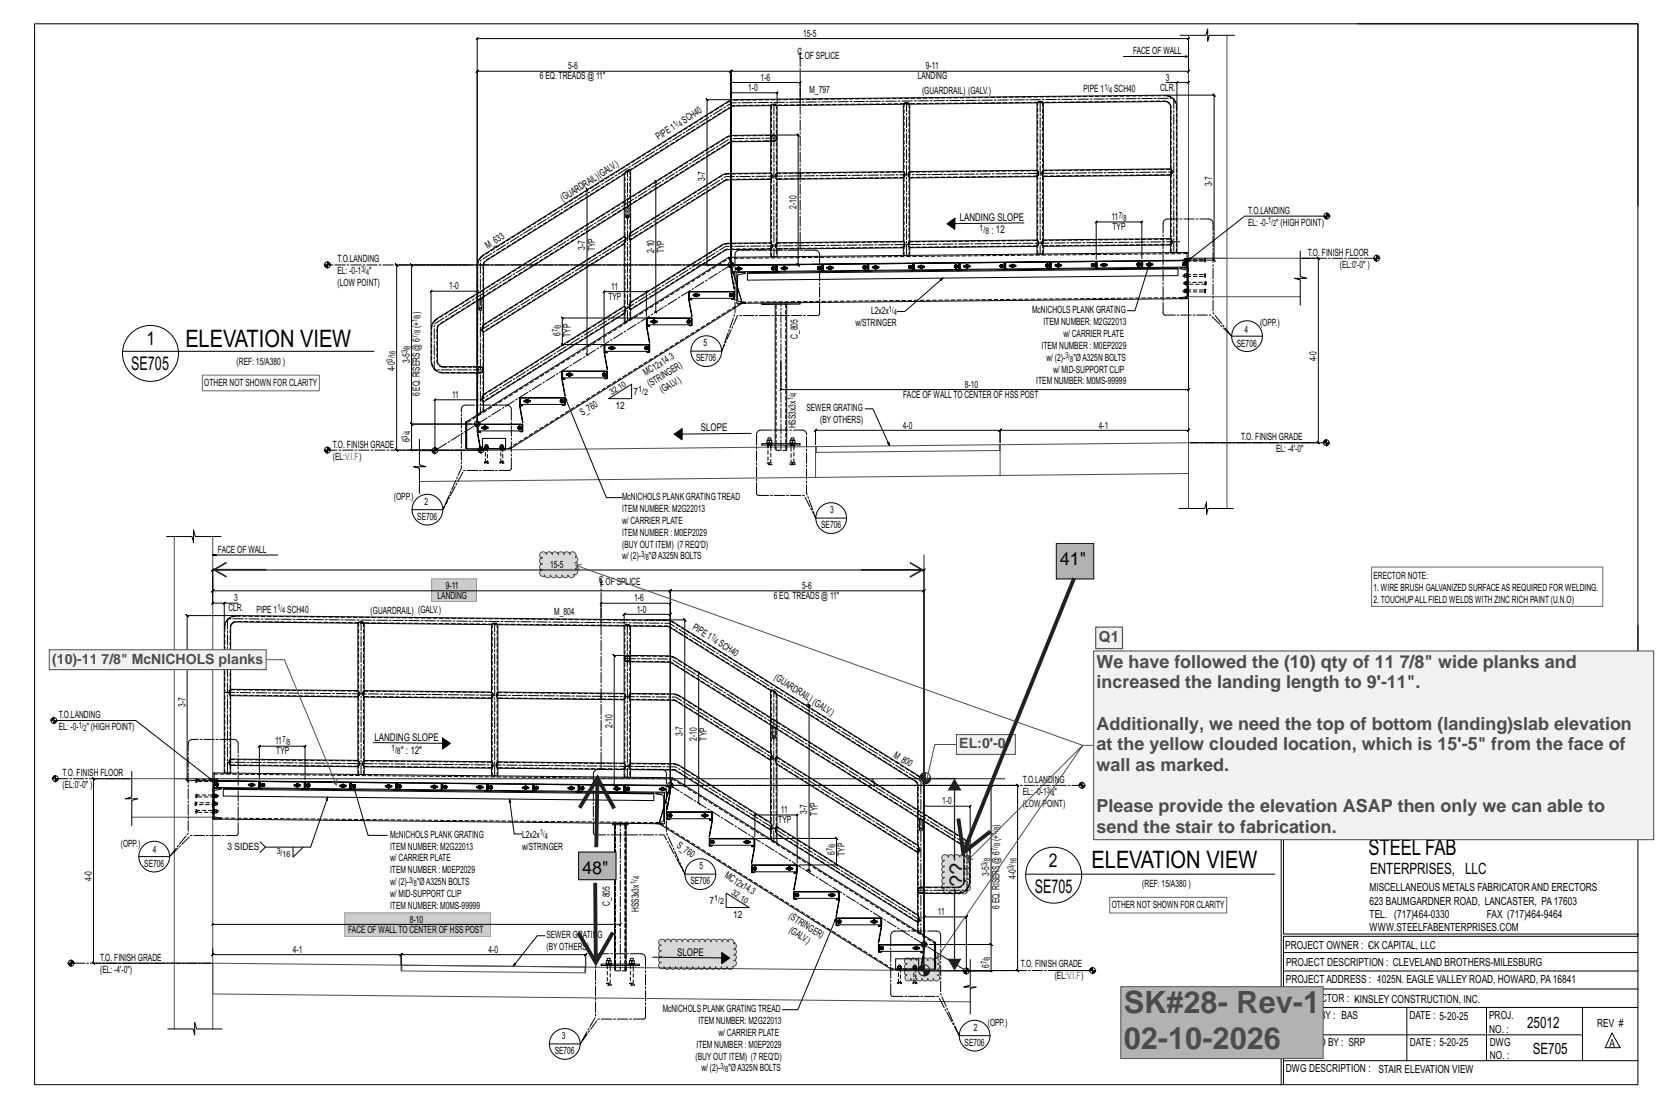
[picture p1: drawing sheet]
<svg xmlns="http://www.w3.org/2000/svg" width="914mm" height="610mm" viewBox="0 0 914 610" stroke-linecap="round" stroke-linejoin="round" font-family="sans-serif">
<defs><g id="words">
<g font-size="16.9" fill="#4c4c4c">
<text x="619" y="558">SK#28- Rev-1</text>
<text x="619" y="578">02-10-2026</text>
</g>
<g font-size="13.3">
<text x="102" y="191">ELEVATION VIEW</text>
<text x="601" y="478">ELEVATION VIEW</text>
</g>
<text font-size="12.7" fill="#1c1c1c" x="532" y="489" transform="rotate(-90 532 489)">??</text>
<g font-size="12.2">
<text x="786" y="377">REVISIONS</text>
<text x="753" y="471">STEEL FAB</text>
</g>
<g font-size="10.4">
<text x="81" y="190">1</text>
<text x="72" y="204">SE705</text>
<text x="577" y="478">2</text>
<text x="570" y="492">SE705</text>
</g>
<g font-size="9.9">
<text x="583" y="311">41&quot;</text>
<text x="320" y="481">48&quot;</text>
</g>
<g font-size="9.9" fill="#4c4c4c">
<text x="604" y="368">We have followed the (10) qty of 11 7/8&quot; wide planks and</text>
<text x="604" y="379">increased the landing length to 9'-11&quot;.</text>
<text x="604" y="402">Additionally, we need the top of bottom (landing)slab elevation</text>
<text x="604" y="413">at the yellow clouded location, which is 15'-5&quot; from the face of</text>
<text x="604" y="425">wall as marked.</text>
<text x="604" y="447">Please provide the elevation ASAP then only we can able to</text>
<text x="604" y="459">send the stair to fabrication.</text>
</g>
<g font-size="8.6">
<text x="754" y="481">ENTERPRISES, LLC</text>
<text x="841" y="566">25012</text>
<text x="844" y="580">SE705</text>
</g>
<text font-size="8.5" fill="#4c4c4c" x="605" y="354">Q1</text>
<g font-size="7.8" fill="#4c4c4c">
<text x="29" y="365">(10)-11 7/8&quot; McNICHOLS planks</text>
<text x="528" y="412">EL:0'-0&quot;</text>
</g>
<g font-size="6.4">
<text x="753" y="395">SRP</text>
<text x="778" y="395">ISSUED FORAPPROVAL</text>
<text x="871" y="395">Jun 16</text>
<text x="885" y="395">2025</text>
</g>
<g font-size="6.1">
<text x="754" y="491">MISCELLANEOUS METALS FABRICATORAND ERECTORS</text>
<text x="754" y="498">623 BAUMGARDNER ROAD, LANCASTER, PA17603</text>
<text x="754" y="505">TEL. (717)464-0330</text>
<text x="819" y="505">FAX (717)464-9464</text>
<text x="754" y="513">WWW.STEELFABENTERPRISES.COM</text>
<text x="708" y="523">PROJECT OWNER : -CK CAPITAL, LLC</text>
<text x="708" y="532">PROJECT DESCRIPTION : CLEVELAND BROTHERS-MILESBURG</text>
<text x="708" y="541">PROJECTADDRESS : -1025N. EAGLE VALLEY ROAD, HOWARD, PA16841</text>
<text x="708" y="552">CONTRACTOR : -KINSLEY CONSTRUCTION, INC.</text>
<text x="708" y="561">DRAWN B</text>
<text x="730" y="561">Y : BAS</text>
<text x="776" y="561">DATE : 5-20-25</text>
<text x="820" y="561">PROJ.</text>
<text x="820" y="569">NO. :</text>
<text x="879" y="566">REV #</text>
<text x="708" y="576">CHECKED</text>
<text x="731" y="576">BY : SRP</text>
<text x="776" y="576">DATE : 5-20-25</text>
<text x="820" y="576">DWG</text>
<text x="886" y="577">A</text>
<text x="820" y="583">NO. :</text>
<text x="708" y="590">DWG DESCRIPTION : STAIR ELEVATION VIEW</text>
</g>
<g font-size="5.9">
<text x="528" y="122" transform="rotate(-1 528 122)">LANDINGSLOPE</text>
<text x="546" y="129" transform="rotate(-1 546 129)">:12</text>
<text x="386" y="237" transform="rotate(-1 386 237)">SLOPE</text>
<text x="206" y="408" transform="rotate(1 206 408)">LANDINGSLOPE</text>
<text x="221" y="415" transform="rotate(1 221 415)">&quot;:12&quot;</text>
<text x="373" y="526" transform="rotate(1 373 526)">SLOPE</text>
</g>
<g font-size="5.5">
<text x="442" y="20">15-5</text>
<text x="624" y="30">FACE OF WALL</text>
<text x="439" y="31">C</text>
<text x="440" y="32">L</text>
<text x="443" y="32">OF SPLICE</text>
<text x="313" y="38">5-6</text>
<text x="510" y="38">9-11</text>
<text x="297" y="44">6 EQ. TREADS @ 11&quot;</text>
<text x="419" y="44">1-6</text>
<text x="505" y="44">LANDING</text>
<text x="642" y="44">3</text>
<text x="412" y="50">1-0</text>
<text x="446" y="51" transform="rotate(-1 446 51)">M_797</text>
<text x="508" y="52">(GUARDRAIL) (GALV.)</text>
<text x="597" y="51" transform="rotate(-1 597 51)">PIPE1</text>
<text x="613" y="50" transform="rotate(-1 613 50)">SCH40</text>
<text x="639" y="50">CLR.</text>
<text x="377" y="68" transform="rotate(-32 377 68)">SCH40</text>
<text x="363" y="77" transform="rotate(-32 363 77)">PIPE1</text>
<text x="388" y="100" transform="rotate(-90 388 100)">3-7</text>
<text x="667" y="103" transform="rotate(-90 667 103)">3-7</text>
<text x="310" y="111" transform="rotate(-32 310 111)">(GUARDRAIL)(GALV.)</text>
<text x="438" y="115" transform="rotate(-90 438 115)">2-10</text>
<text x="687" y="118">T.O.LANDING</text>
<text x="612" y="121">11</text>
<text x="687" y="124">EL: -0-</text>
<text x="703" y="124">&quot; (HIGH POINT)</text>
<text x="612" y="127">TYP</text>
<text x="269" y="137" transform="rotate(-32 269 137)">M_63</text>
<text x="322" y="138" transform="rotate(-90 322 138)">3-7</text>
<text x="328" y="138" transform="rotate(-90 328 138)">TYP</text>
<text x="360" y="140" transform="rotate(-90 360 140)">2-10</text>
<text x="366" y="139" transform="rotate(-90 366 139)">TYP</text>
<text x="720" y="141">T.O. FINISH FLOOR</text>
<text x="186" y="144">T.O.LANDING</text>
<text x="738" y="147">(EL:0'-0&quot; )</text>
<text x="186" y="151">EL: -0-1</text>
<text x="203" y="151">&quot;</text>
<text x="186" y="157">(LOW POINT)</text>
<text x="247" y="159">1-0</text>
<text x="336" y="160">11</text>
<text x="335" y="165">TYP</text>
<text x="231" y="173" transform="rotate(-90 231 173)">)</text>
<text x="480" y="173">L2x2x</text>
<text x="568" y="173">McNICHOLS PLANK GRATING</text>
<text x="471" y="179">w/STRINGER</text>
<text x="574" y="179">ITEM NUMBER: M2G22013</text>
<text x="694" y="180">(OPP.)</text>
<text x="231" y="181" transform="rotate(-90 231 181)">(+</text>
<text x="309" y="185" transform="rotate(-90 309 185)">6</text>
<text x="314" y="186" transform="rotate(-90 314 186)">TYP</text>
<text x="585" y="186">w/ CARRIER PLATE</text>
<text x="685" y="183">4</text>
<text x="387" y="191">5</text>
<text x="439" y="187" transform="rotate(-90 439 187)">C_805</text>
<text x="681" y="191">SE706</text>
<text x="573" y="192">ITEM NUMBER : M0EP2029</text>
<text x="130" y="201">(REF: 15/A380 )</text>
<text x="226" y="200" transform="rotate(-90 226 200)">3-5</text>
<text x="383" y="199">SE706</text>
<text x="576" y="199">w/ (2)-</text>
<text x="591" y="199">&quot;ØA325N BOLTS</text>
<text x="725" y="199" transform="rotate(-90 725 199)">4-0</text>
<text x="217" y="204" transform="rotate(-90 217 204)">4-0</text>
<text x="356" y="207" transform="rotate(-32 356 207)">MC12x14.3</text>
<text x="580" y="205">w/ MID-SUPPORT CLIP</text>
<text x="112" y="213">OTHER NOT SHOWN FOR CLARITY</text>
<text x="358" y="213" transform="rotate(-32 358 213)">(STRINGER)</text>
<text x="531" y="214">8-10</text>
<text x="570" y="212">ITEM NUMBER: M0MS-99999</text>
<text x="231" y="218" transform="rotate(-90 231 218)">6 EQ. RISERS @ 6</text>
<text x="249" y="219">11</text>
<text x="349" y="217">7</text>
<text x="365" y="217" transform="rotate(-32 365 217)">(GALV.)</text>
<text x="497" y="219">FACE OF WALLTO CENTER OF HSS POST</text>
<text x="339" y="225">12</text>
<text x="444" y="227">SEWER GRATING</text>
<text x="321" y="229" transform="rotate(-32 321 229)">S_760</text>
<text x="452" y="233">(BYOTHERS)</text>
<text x="438" y="236" transform="rotate(-90 438 236)">HSS3x3x</text>
<text x="497" y="236">4-0</text>
<text x="605" y="236">4-1</text>
<text x="226" y="244" transform="rotate(-90 226 244)">6</text>
<text x="683" y="242">T.O. FINISH GRADE</text>
<text x="183" y="247">T.O. FINISH GRADE</text>
<text x="703" y="249">EL: -4'-0&quot;</text>
<text x="183" y="253">(EL:V.I.F)</text>
<text x="217" y="275">(OPP.)</text>
<text x="342" y="275">McNICHOLS PLANK GRATING TREAD</text>
<text x="234" y="278">2</text>
<text x="342" y="282">ITEM NUMBER: M2G22013</text>
<text x="230" y="286">SE706</text>
<text x="457" y="283">3</text>
<text x="342" y="288">w/ CARRIER PLATE</text>
<text x="452" y="291">SE706</text>
<text x="342" y="295">ITEM NUMBER : M0EP2029</text>
<text x="120" y="305">FACE OF WALL</text>
<text x="342" y="302">(BUYOUT ITEM) (7 REQ'D)</text>
<text x="342" y="308">w/ (2)-</text>
<text x="357" y="308">&quot;ØA325N BOLTS</text>
<text x="303" y="313">15-5</text>
<text x="330" y="321">C</text>
<text x="330" y="322">L</text>
<text x="333" y="322">OF SPLICE</text>
<text x="756" y="319">ERECTOR NOTE:</text>
<text x="241" y="330">LANDING</text>
<text x="245" y="324">9-11</text>
<text x="426" y="330">6 EQ. TREADS @ 11&quot;</text>
<text x="442" y="324">5-6</text>
<text x="756" y="325">1. WIRE BRUSH GALVANIZED SURFACEAS REQUIRED FOR WELDING.</text>
<text x="129" y="331">3</text>
<text x="349" y="331">1-6</text>
<text x="756" y="332">2. TOUCHUPALLFIELD WELDS WITH ZINC RICH PAINT (U.N.O)</text>
<text x="126" y="337">CLR.</text>
<text x="141" y="337">PIPE 1</text>
<text x="158" y="337">SCH40</text>
<text x="204" y="338">(GUARDRAIL) (GALV.)</text>
<text x="305" y="339">M_804</text>
<text x="351" y="337">1-0</text>
<text x="381" y="346" transform="rotate(32 381 346)">PIPE1</text>
<text x="395" y="355" transform="rotate(32 395 355)">SCH40</text>
<text x="426" y="374" transform="rotate(32 426 374)">(GUARDRAIL)(GALV.)</text>
<text x="102" y="389" transform="rotate(-90 102 389)">3-7</text>
<text x="32" y="395">T.O.LANDING</text>
<text x="32" y="402">EL: -0-</text>
<text x="48" y="402">&quot; (HIGH POINT)</text>
<text x="337" y="401" transform="rotate(-90 337 401)">2-10</text>
<text x="376" y="405" transform="rotate(-90 376 405)">3-7</text>
<text x="384" y="408" transform="rotate(-90 384 408)">2-10</text>
<text x="389" y="408" transform="rotate(-90 389 408)">TYP</text>
<text x="151" y="410">11</text>
<text x="152" y="415">TYP</text>
<text x="491" y="417" transform="rotate(32 491 417)">M_80</text>
<text x="34" y="428">T.O. FINISH FLOOR</text>
<text x="563" y="431">T.O.LANDING</text>
<text x="34" y="434">(EL:0'-0&quot; )</text>
<text x="563" y="438">EL: -0-1</text>
<text x="581" y="438">&quot;</text>
<text x="519" y="443">1-0</text>
<text x="430" y="448">11</text>
<text x="444" y="448" transform="rotate(-90 444 448)">3-7</text>
<text x="450" y="449" transform="rotate(-90 450 449)">TYP</text>
<text x="563" y="444">(LOW POINT)</text>
<text x="731" y="444">PROPERTY OF STEEL FAB ENTERPRISES, INC.AND SHALL</text>
<text x="428" y="453">TYP</text>
<text x="550" y="455" transform="rotate(-90 550 455)">)</text>
<text x="731" y="451">NOTED BE USED WITHOUT WRITTEN CONSENT.</text>
<text x="215" y="461">McNICHOLS PLANK GRATING</text>
<text x="287" y="461">L2x2x</text>
<text x="66" y="466">(OPP.)</text>
<text x="215" y="468">ITEM NUMBER: M2G22013</text>
<text x="287" y="468">w/STRINGER</text>
<text x="372" y="467" transform="rotate(32 372 467)">S_760</text>
<text x="550" y="463" transform="rotate(-90 550 463)">(+</text>
<text x="84" y="470">4</text>
<text x="125" y="468">3 SIDES</text>
<text x="460" y="471" transform="rotate(-90 460 471)">6</text>
<text x="465" y="471" transform="rotate(-90 465 471)">TYP</text>
<text x="79" y="477">SE706</text>
<text x="215" y="474">w/ CARRIER PLATE</text>
<text x="385" y="479">5</text>
<text x="51" y="485" transform="rotate(-90 51 485)">4-0</text>
<text x="215" y="481">ITEM NUMBER : M0EP2029</text>
<text x="399" y="483" transform="rotate(32 399 483)">MC12x14.3</text>
<text x="545" y="482" transform="rotate(-90 545 482)">3-5</text>
<text x="559" y="484" transform="rotate(-90 559 484)">4-0</text>
<text x="215" y="487">w/ (2)-</text>
<text x="230" y="487">&quot;ØA325N BOLTS</text>
<text x="380" y="487">SE706</text>
<text x="629" y="488">(REF: 15/A380 )</text>
<text x="215" y="494">w/ MID-SUPPORT CLIP</text>
<text x="391" y="498">7</text>
<text x="215" y="500">ITEM NUMBER: M0MS-99999</text>
<text x="336" y="499" transform="rotate(-90 336 499)">C_805</text>
<text x="352" y="502" transform="rotate(-90 352 502)">HSS3x3x</text>
<text x="516" y="504">11</text>
<text x="550" y="501" transform="rotate(-90 550 501)">6 EQ. RISERS @ 6</text>
<text x="612" y="500">OTHER NOT SHOWN FOR CLARITY</text>
<text x="226" y="508">8-10</text>
<text x="404" y="505">12</text>
<text x="434" y="506" transform="rotate(32 434 506)">(STRINGER)</text>
<text x="192" y="514">FACE OF WALLTO CENTER OF HSS POST</text>
<text x="434" y="513" transform="rotate(32 434 513)">(GALV.)</text>
<text x="301" y="517">SEWER GRATING</text>
<text x="161" y="525">4-1</text>
<text x="269" y="525">4-0</text>
<text x="301" y="523">(BYOTHERS)</text>
<text x="55" y="529">T.O. FINISH GRADE</text>
<text x="545" y="533" transform="rotate(-90 545 533)">6</text>
<text x="562" y="532">T.O. FINISH GRADE</text>
<text x="55" y="536">(EL: -4'-0&quot;)</text>
<text x="581" y="539">(EL:V.I.F)</text>
<text x="365" y="557">McNICHOLS PLANK GRATING TREAD</text>
<text x="384" y="564">ITEM NUMBER: M2G22013</text>
<text x="536" y="568">2</text>
<text x="544" y="565">(OPP.)</text>
<text x="309" y="572">3</text>
<text x="396" y="570">w/ CARRIER PLATE</text>
<text x="531" y="576">SE706</text>
<text x="305" y="580">SE706</text>
<text x="383" y="577">ITEM NUMBER : M0EP2029</text>
<text x="383" y="583">(BUYOUT ITEM) (7 REQ'D)</text>
<text x="386" y="590">w/ (2)-</text>
<text x="401" y="590">&quot;ØA325N BOLTS</text>
</g>
<g font-size="5">
<text x="539" y="127" transform="rotate(-1 539 127)">1/</text>
<text x="542" y="129" transform="rotate(-1 542 129)">8</text>
<text x="215" y="414" transform="rotate(1 215 414)">1/</text>
<text x="219" y="415" transform="rotate(1 219 415)">8</text>
</g>
<g font-size="4.7">
<text x="608" y="49" transform="rotate(-1 608 49)">1/</text>
<text x="611" y="51" transform="rotate(-1 611 51)">4</text>
<text x="374" y="70" transform="rotate(-32 374 70)">/4</text>
<text x="616" y="120">7/</text>
<text x="619" y="122">8</text>
<text x="698" y="123">1/</text>
<text x="701" y="125">2</text>
<text x="199" y="150">3/</text>
<text x="202" y="151">4</text>
<text x="489" y="172">1/</text>
<text x="492" y="173">4</text>
<text x="230" y="178" transform="rotate(-90 230 178)">1/</text>
<text x="232" y="175" transform="rotate(-90 232 175)">8</text>
<text x="232" y="184" transform="rotate(-90 232 184)">8</text>
<text x="307" y="183" transform="rotate(-90 307 183)">7/</text>
<text x="309" y="180" transform="rotate(-90 309 180)">8</text>
<text x="226" y="192" transform="rotate(-90 226 192)">8</text>
<text x="230" y="186" transform="rotate(-90 230 186)">7/</text>
<text x="218" y="197" transform="rotate(-90 218 197)">16</text>
<text x="224" y="195" transform="rotate(-90 224 195)">3/</text>
<text x="587" y="197">3/</text>
<text x="216" y="199" transform="rotate(-90 216 199)">3/</text>
<text x="589" y="199">8</text>
<text x="337" y="217" transform="rotate(-32 337 217)">32.10</text>
<text x="351" y="216">1/</text>
<text x="355" y="218">2</text>
<text x="437" y="221" transform="rotate(-90 437 221)">1/</text>
<text x="439" y="218" transform="rotate(-90 439 218)">4</text>
<text x="226" y="239" transform="rotate(-90 226 239)">4</text>
<text x="224" y="242" transform="rotate(-90 224 242)">3/</text>
<text x="353" y="307">3/</text>
<text x="356" y="308">8</text>
<text x="153" y="336">1/</text>
<text x="155" y="338">4</text>
<text x="391" y="351" transform="rotate(32 391 351)">1/</text>
<text x="393" y="354" transform="rotate(32 393 354)">4</text>
<text x="43" y="401">1/</text>
<text x="46" y="402">2</text>
<text x="156" y="409">7/</text>
<text x="158" y="410">8</text>
<text x="576" y="437">3/</text>
<text x="579" y="438">4</text>
<text x="297" y="460">1/</text>
<text x="300" y="462">4</text>
<text x="549" y="460" transform="rotate(-90 549 460)">1/</text>
<text x="551" y="457" transform="rotate(-90 551 457)">8</text>
<text x="460" y="466" transform="rotate(-90 460 466)">8</text>
<text x="551" y="466" transform="rotate(-90 551 466)">8</text>
<text x="152" y="470">3/</text>
<text x="156" y="472">16</text>
<text x="458" y="469" transform="rotate(-90 458 469)">7/</text>
<text x="549" y="469" transform="rotate(-90 549 469)">7/</text>
<text x="543" y="477" transform="rotate(-90 543 477)">3/</text>
<text x="545" y="474" transform="rotate(-90 545 474)">8</text>
<text x="558" y="479" transform="rotate(-90 558 479)">3/</text>
<text x="560" y="476" transform="rotate(-90 560 476)">16</text>
<text x="352" y="484" transform="rotate(-90 352 484)">4</text>
<text x="225" y="486">3/</text>
<text x="228" y="488">8</text>
<text x="350" y="487" transform="rotate(-90 350 487)">1/</text>
<text x="393" y="496">1/</text>
<text x="397" y="498">2</text>
<text x="402" y="492" transform="rotate(32 402 492)">32.10</text>
<text x="543" y="531" transform="rotate(-90 543 531)">7/</text>
<text x="545" y="528" transform="rotate(-90 545 528)">8</text>
<text x="397" y="589">3/</text>
<text x="399" y="590">8</text>
</g>
</g></defs>
<g fill="none" stroke="#000" stroke-width=".55">
<path d="M19 13h883v584h-883zM650 19h14l1-3v7l1-4h14M747 13h155v100M618 31h36h-1h1v8h1l-1 1v-1h-252h1l-1 1v-1v106v-106h1l-1 1v-1h-139l-1 1 1-1v193M654 36v-15h1l-1 1v-1h-391l-1 1 1-1v206M402 55h-13v-1l1 1h-1v91v-1l1 1h-1h12M402 50v-5v1l1-1h-1h39l-1 1 1-1v8M424 58l-21 1-56 35M424 58v16M428 58l-1-1h-2l-1 1M428 58v37M428 57v-6l-1 1 1-1h-26h1l-1 1v-1v94l2 1"/>
<path d="M428 58h.1M441 54l200-2a7 7 0 0 1 7 7v80h-4v-4M441 58h-13M441 58v-4l-37 1h-2l-136 86a7 7 0 0 0-3 5v16M497 57v38M497 57l-56 1M497 57h.1M501 57h-1h-2h-1M501 57v38M501 57h.1M571 57h-70M574 57l69-1 1 2v1v34"/>
<path d="M574 57v-1h-2l-1 1v37M574 57h.1M574 57v37M642 45h6v13M642 52h26l1 1-1-1v91l1 1-1-1h-13M648 45l-1 1zM654 45h1l-1 1v-1h-6M424 78v17l1 1v2l-1 1M427 74h12l1 1-1-1v72v-1l1 2-1-1h-10M428 77h.1M344 96v15M344 96l-77 48-1 2v14"/>
<path d="M344 96h.1M347 94l-1-1-2 1v2M347 94h.1M347 94v15M361 100v-1l1 1h-1v72M424 95l-23 1h-3l-51 32M428 95l-1 1v2l1 1h13M428 95h13v4M428 95h.1M428 99v35M497 95h.1M497 98h.1"/>
<path d="M497 98l-56 1M497 95h-56M497 98v35M497 95h1v2l-1 1M501 95h-1v2l1 1 70-1v35M501 98v35M571 97h.1M571 94l-70 1M571 94l1 1v1l-1 1M574 94v1v1v1l70-1M574 97v35M644 96h.1"/>
<path d="M644 93l-70 1M644 93h.1M644 96v36M644 93l1 1v2h-1M324 104h-1l1 1-1-1v91l1 1-1-1h1M344 115v15M345 114h.1M345 114l1-1v6a.8 .8 0 0 1 0 1 .8 .8 0 0 1-1-1v-5M347 113v15M729 119l1 2M729 119l1 1M730 119v1"/>
<path d="M730 119h.1M730 118l2 1M730 118l1 1M730 119h1M730 117v4M731 117l1 2M732 119h-47l-31 24M344 130h.1M344 134l-78 49M344 130l-78 49M344 134v35M344 130v1v2v1"/>
<path d="M347 132v34M347 128l-1 1v3h1M347 132l53-33h24v35h1v2l-1 1v4h4v-4M347 128h.1M347 132h.1M424 137l-24 1-53 33M424 134h-23h-3l-51 32M428 134h-1v2l1 1M428 134h13v3M428 134h.1M428 137h.1M441 137h-13"/>
<path d="M497 133l1 1v2h-1M497 136h.1M497 136l-56 1M497 133l-56 1M501 136v5h-4v-5M501 133l-1 1v2h1M501 136h.1M521 123l5 3v-3M522 123l4-2zM522 123l4 2zM526 123h-1h1M526 123h-2l2 1"/>
<path d="M526 122l-3 1 3 1M526 122l-3 1 3 2M526 121l-3 2 3 2M526 123h.1M526 121l-4 2 4 3M526 120l-4 3 4 3M564 123h-43l5-3v3M571 136h.1M571 132l-70 1M571 132h.1M571 136h-70M571 132l1 1v2l-1 1"/>
<path d="M574 132h.1M574 136v4h-3v-4M574 132v1v2v1M574 132l70-1 1 1v2l-1 1M574 136h.1M644 135l-70 1M653 139h1v9M716 138v14l3 1h-6l3 1v14M178 146h4M179 146l1 1M180 146v1M180 146h.1"/>
<path d="M180 145l1 1M180 144l2 2M180 146h1M180 144v4M181 144l1 2M257 146h-39v-1l1 2-1-1v102v-1l1 2-1-1h47M399 146h-172l-1-1 1 2v-1v88l-1-1 1 1h33M401 146h3M401 146l1 1M401 142l-138 87v-24M402 146v1M402 146h.1"/>
<path d="M402 146h1h24M402 145l1 1M402 144l2 2M402 144v4M402 150h2h-1l1 9zM403 147h.1M403 144l1 2M403 146v4zM404 150h.1M404 150l2 7M406 150h4v1h-3l-1 1v13l4 2h-4zM406 148h.1"/>
<path d="M406 148v1M406 158l2 8M406 147v1M406 147h1v1v1h-1v-1zM406 147h1M406 149h1M407 147v1M407 148v1M425 148h.1M425 147v1M425 147h1l1 1-1 1h-1v-1zM425 147h1"/>
<path d="M425 149h1M426 147v1M426 148h.1M427 149l-24 1M427 146v3v-3M428 146h-26v4h2h-1v-4h24v4h-1h2M428 146v3v-3M431 148h.1M431 148h1h1l-1 1zM431 147v1M431 147h1M432 147l1 1-1-1h-1v1"/>
<path d="M450 148h.1M450 148h1h1h-1M450 147h.1M451 147h.1M451 148h.1M451 150h-22M451 147l1 1-1-1h-1v1M452 146v3zM452 146h-24M452 149h-24M453 145h25v4h-2h2v-4l-25 1v3l1 1h-1zM453 145l-25 1v4h1h-1v-4h24l1 3-2 1h2"/>
<path d="M453 146v3zM456 147h.1M456 148h.1M456 147h1h1l-1 1-1-1zM457 147h.1M457 148h.1M457 147h1M458 148h-1M475 147h.1M475 147v1M476 147h.1M476 148h.1"/>
<path d="M476 149l-22 1M476 147h1M477 147l-1 1M477 147l-1 1-1-1M477 147h-1h-1M477 145l1 4zM477 145l-24 1M477 149h-24M478 149h.1M478 145v4zM481 147h.1M481 147l1 1"/>
<path d="M482 147h-1M482 146l1 1-1 1-1-1zM482 146h.1M482 148h.1M483 147h.1M483 147v1M500 147h.1M500 147l1 1M501 146l-1 1M501 146h1v1v1h-1l-1-1zM501 146h.1M501 148h.1"/>
<path d="M501 149h-21M502 146v1M502 147v1M502 145l1 4zM502 145h-24M503 149h-25M503 145h-25M503 149h-2h2v-4h-25v4h2h-2M503 145v4zM506 147h.1M507 146l-1 1M507 146h.1"/>
<path d="M508 146v1M508 147l-1 1-1-1M508 147v1h-1l-1-1M508 147v-1h-1l-1 1M519 153l-21 19h-4M525 147h.1M525 147h1M526 146l-1 1M526 146h1M526 147h1M526 149h-21M527 146v1"/>
<path d="M527 147h.1M527 147h-1h-1M527 147v-1h-1l-1 1M528 145v3zM528 145h-25M528 148l-25 1M528 145h-25v4h2h-2v-4h25v4h-2h2M528 145l1 3zM531 147h.1M532 147h.1M532 146v1M532 146h1v1h-1h-1z"/>
<path d="M532 146h1M532 147h1M533 146v1M533 147h.1M551 146h.1M551 147h.1M551 146h1M551 147h1M552 149h-22M552 146h.1M552 147h.1M552 146v1h-1v-1"/>
<path d="M552 146h-1M553 145v3zM553 145h-24M553 148h-24M553 144l-25 1v4h2h-2v-4h25v3l-1 1h1M553 144h25v4h-1h1v-4l-25 1v3l2 1h-2zM553 145l1 3zM557 146h.1M557 147h.1M557 146h1v1h-1v-1zM557 146h1M557 147h1"/>
<path d="M558 146h.1M558 147h.1M576 146h.1M576 146v1M576 145h1v1v1h-1v-1zM576 145h1M576 147h1M577 148l-22 1M577 146h.1M577 146v1M578 144v4zM578 144l-24 1"/>
<path d="M578 148h-24M578 144h25l1 4M579 144v4zM582 146h.1M582 145h1M583 146h.1M583 146v1l-1-1M583 146v1h-1v-1M583 146v-1h-1v1M601 146h.1M601 146v1M601 145v1"/>
<path d="M601 145h1M601 147h1M602 148h-22M602 145v1M602 146v1M602 146v1h-1v-1M602 146v-1h-1v1M603 144v4zM603 144h-24M603 148h-24M603 144h26v4h-2M604 144v4z"/>
<path d="M607 146h.1M607 145v1M607 145h1l1 1-1 1h-1v-1zM607 145h1M607 147h1M608 145v1M609 146h-1M626 146h.1M626 145v1M626 145h1M626 146h1M627 148h-22"/>
<path d="M627 148h1v-4h-24v4h1h-3h1v-4h-24v4h1h-2M627 145l1 1M628 146h-1M628 146h-1h-1M628 146l-1-1h-1v1M628 144v3zM628 144h-24M628 147l-24 1M629 144l25-1v5h-2l2-1v-4l-25 1v4h1h-1M629 142v-20l-1 1 1-1h-26h1l-1 1v-1v21M629 144v3zM629 147h24"/>
<path d="M630 148h18l-237 3v-1h15M632 146h.1M632 145v1M632 145h1l1 1h-1h-1zM633 145h.1M633 146h.1M633 146l-8 25h-4M633 145h1M634 146h-1M648 148l1 4-238 2v-3M650 148h4v16h-4l3-1 1-1v-13l-4-1zM651 145h.1"/>
<path d="M651 146h.1M651 145h1h1l-1 1h-1v-1zM652 145h.1M652 146h.1M652 145h1M652 155v2M652 156h1M653 146h-1M653 143l1 4zM653 143l-24 1M653 144h1M653 143h.1"/>
<path d="M653 152h.1M653 151h.1M653 160h.1M653 144v-5l-252 3 1 4M653 149v14M653 155l1 2zM653 155h-1v2h1M717 142h9h-1l1 1v-1v102l-1-1 1 1h-71M756 142h4M756 143l1 1M756 142l2 2M757 142l1 1"/>
<path d="M758 141l1 1M758 142h.1M758 140v4M239 177l161-101 3-1 23-1a1.8 1.8 0 0 1 2 2 1.8 1.8 0 0 1-2 2h-23l-1 1-160 100-1 2v18l1 2 2 1h20a1.8 1.8 0 0 1 2 2 1.8 1.8 0 0 1-2 1h-20a7 7 0 0 1-7-6v-18l1-1zM263 166v36M264 165l1-1v6a.8 .8 0 0 1 0 1 .8 .8 0 0 1-1-1v-5M266 179l-1 1v2l1 1M266 163v16M266 179h.1M344 173l-78 48M344 173v5M344 173v-2v-2l-78 48"/>
<path d="M347 166v1M347 171v5M347 166l-1 2v2l1 1M347 170v1M356 179h2l-2 1 2 9zM356 175h25v4h-2h2v-4h-25v4h2h-2zM356 174v-13v-1l-1 1h1h-23v-1l-1 1h1v28M356 175v4zM356 175h25M356 179h25M359 177l1 1M360 176l-1 1"/>
<path d="M360 176l1 1-1 1-1-1zM360 178h.1M360 176h.1M361 171l1 1zM361 176v1M361 177v1M361 175h-51h-1l1 1v-1v15l-1-1 1 1h28M378 177l1 1M379 176l-1 1M379 176h1v1v1h-1l-1-1zM379 178h.1M379 176h.1"/>
<path d="M379 165h2h-2l2 9zM379 161h25v4h-1h1v-4h-25v4h2h-2zM379 161l1 3zM380 161h24M380 164h24M380 176v1M380 177v1M381 175v4zM383 163h.1M383 162h.1M383 162h1v1h-1v-1zM383 163h1"/>
<path d="M383 162h1M384 162h.1M384 163h.1M402 163h1M402 162h1M402 162h1v1h-1v-1zM404 161v3zM409 167l-128 80h-3v-6h-12v6h-1M419 167h21h1l-22 1zM427 168v76M433 168v76M653 161h.1"/>
<path d="M653 164l-243 3M654 166v49l1-1-1 1h-224v-1l-1 1h1v-16M67 193h139M237 180v-20v1l1-1h-1h26l-1 1 1-1v72M266 183v34M266 183h.1M333 194h1h-1l1 10zM333 190h25v4h-2h1v-4h-24v4h1h-1zM333 190v3zM333 190h24M333 193h24M336 192h1"/>
<path d="M336 191h1l1 1h-1h-1zM337 191l-1 1M337 191l1 1M338 192h-1M355 192h.1M355 191v1M355 191h1l1 1h-1h-1zM356 192h.1M356 191h.1M356 191l1 1M357 192h-1M357 190v3z"/>
<path d="M380 193h17M678 185h17M263 205h.1M266 217l-1 2v2h1M266 217h.1M286 219h25v4h-2h2v-4h-25v4h2h-2zM286 219v4zM286 219h25M309 209h2h-1l1 9zM309 204h25v5h-1l1-1v-3h-25v3l2 1h-2zM310 205v3zM310 205h24"/>
<path d="M310 208h24M311 219v4zM311 219l23 55h8M313 206v1M313 206h.1M313 206h1v1h-1v-1zM313 207h1M313 206h1M314 206h.1M314 206v1M332 206v1M332 206h.1"/>
<path d="M332 206h1v1h-1v-1zM332 207h1M332 206h1M333 206h.1M333 206v1M334 205v3zM335 220l13-8v8zM256 232h1v15h-1zM261 234h4M261 234l1 1M261 234l2 1M262 234h1"/>
<path d="M263 238h2h-2l2 9zM263 234h25v4h-2h2v-4h-25v4h1h-1zM263 235l-1-1h-35l-1-1 1 1v14l-1-1 1 1h13M263 232v-12l-1 1 1-1h-24h1l-1 1v-1v28M263 232v3M263 232l1 2M263 233v1M263 232l1 1M263 234v3zM263 234h24M263 237h24M263 228l-6 4v15h7"/>
<path d="M266 236h.1M266 221v5M266 221h.1M266 235h.1M267 235l1 1h-1h-1zM267 236h.1M267 235h.1M267 235h1M268 236h-1M285 236h1M286 235h-1M286 235l1 1h-1h-1z"/>
<path d="M286 235h.1M286 223h2l-2 1 2 9zM286 223h25M286 235h1M287 236h-1M287 234l1 3zM289 221l1 1M290 220l-1 1M290 220h1v1v1h-1l-1-1zM290 220h1M291 220v1M291 221l-1 1"/>
<path d="M308 221l1 1M309 220l-1 1M309 220h1v1v1h-1l-1-1zM309 222h1M309 220h1M310 220v1M310 221v1M372 239l3 2zM372 239l3-2zM374 239h1h-1h1zM375 238l-1 1 1 1M375 238l-2 1 2 1"/>
<path d="M375 238l-2 1 2 2M375 237l-3 2 3 2M375 239h.1M375 237l-3 2 3 3M375 236l-4 3 4 3M414 239h-43l4-3v6l-4-3M476 225h5l9 20M654 236v1l1-1-1 2v-1h-103v-1l-1 2 1-1v7v-7v-1l-1 2 1-1h-102l1-1-2 2 1-1v8M178 248h4M179 248l1 1M180 248v1M180 248h.1"/>
<path d="M180 247l1 1M180 246l2 2M180 248h1M180 246v4M181 246l1 2M231 242v14l3 1h-6l3 1v14M238 248h3M238 248l1 2M238 248l1 1M239 248v1M239 247l2 1M239 247l1 1"/>
<path d="M239 248h1M239 246v4M240 247l1 1M263 248h4M263 248l1 1M263 248l2 1M264 248l1 1M264 248h1M265 247l1 1M265 246l1 2M265 248h.1M265 246v4"/>
<path d="M267 247v-1v1M267 247h2zM267 248h.1M268 247v-1h-1v-1h1l1 2M268 248h.1M275 247v-1h1v1M275 247h2zM277 247v-1h-1v-1h1v2M278 248v-1h-12v1h9M419 244h22v1h-22zM422 244v-2h2v2h1h-3h2M423 242v-1h1v1"/>
<path d="M423 244h1M423 245v1M424 242h1v2M424 245v1M427 245v1M433 245v1M435 244v-2h1v2h2h-3h1M435 242v-1h2v1M435 244h2M435 245v1M436 242h2v2M437 245v1"/>
<path d="M728 244h4M730 242l-1 2M730 243l-1 1M730 243v1M730 242v4M730 244h.1M731 244l-1 1M732 244l-2 1M92 295h14l1 4v-7l1 3h14M227 281h17M449 285h17M649 280h14l1-4v7l1-3h14"/>
<path d="M117 318v7l-1 1 2-1h-1h252l-1 1 2-1h-1v106M117 306h36M117 333v-19l-1 1 2-2-1 1h392l-1 1 1-2v1v200v-189l-1 1 1-1h-140h1l-2 1 1-1v105M117 331v2l1-1h-1h6M123 333l1-1zM129 339h-26l-1-1 2 2-1-1v91l-1-1 2 2-1-1h14M131 332h-8v13M369 337v-5l-1 1 1-1h-38l-1 1 1-1v8M197 343h.1M197 343v37M197 343h-68l-2 1v2v34M197 343l1-1h2v1"/>
<path d="M200 343h.1M271 344v37M271 344h.1M271 344l-70-1v37l-1 1v2l1 1 70 1M271 344v-1h2l1 1M274 344h.1M274 344l57 1M274 344v37M331 345h13v-1h2l1 1M331 345v-4h36l3 1 136 85a7 7 0 0 1 3 6v15M331 341l-201-2a7 7 0 0 0-7 7v80h4v-5M344 344v-6l-1 1 1-1h25l-1 1 2-1h-1v93"/>
<path d="M344 345v37M347 345v16M347 345h21l56 35M356 341h21h-1l2 1-1-1v91h-1l2 1-1-1h-7M902 345v85h-197M127 380h-1v2l1 1M127 380h70M127 380h.1M344 364h.1M344 361h-6l-1-1 2 2-1-1v71h-1l2 1-1-1h30M344 361h1h23l4 1 159 100a7 7 0 0 1 3 6v17a7 7 0 0 1-7 7h-20a1.8 1.8 0 0 1-2-2 1.8 1.8 0 0 1 2-1h20l3-2 1-2v-17l-1-2-160-101h-2l-23-1-1-1zM347 364v18l-1 1v2h1l25 1 52 33"/>
<path d="M385 370h-1l1 1v-1v72M727 380h175v50h-175zM748 380v50M773 380v50M866 380v50M902 366h-175v14M902 364h-176v66M28 397h47l42 33M29 395l-1 1M30 396l-1 1M30 395l-2 2M30 395v4"/>
<path d="M30 397h.1M30 397v1M31 397l-1 1M127 383v35M197 384v35M197 380l1 1v2l-1 1-70-1M201 384v35l-1 1v1l1 1v5l-4-1v-4M201 380l70 1M271 384v1M271 385v35M271 381v1v2v1M274 381l-1 1v2l1 1h57"/>
<path d="M274 384v36M274 381h.1M274 381l57 1M331 382v3h13M331 382h13M344 385h.1M344 382h.1M344 385v35M344 382v1v2M347 385v35l-1 1v2l1 1v4h-3v-4M347 382h24l2 1 51 32M424 399v16"/>
<path d="M424 380v15M424 380h.1M424 380h1l2 1 1 1M428 382h.1M428 382l76 49 1 2v13M428 382v16M444 388h1l1 1-1-1v91l1 1-1-1h-1M727 397h175M727 388h175M127 418l-1 1v2h1M127 418h.1M127 418l70 1"/>
<path d="M197 419h.1M197 419l1 1v1l-1 1M201 419l70 1M201 419h.1M206 409h42l-4-3v6l4-3M244 407l4 2-4 3M244 407l3 2-3 3M244 407l3 2zM244 409h.1M244 408l3 1-3 2M244 408l2 1-2 2M244 408l2 1-2 1"/>
<path d="M244 409h1l-1 1M244 412l3-3zM271 420v2v1M274 420h-1v2l1 1M274 420h.1M274 420h57M424 415h.1M424 419h.1M424 419v34M424 415l1 1v2l-1 1M426 400h-1v6a.8 .8 0 0 0 1 1 .8 .8 0 0 0 1-1v-5M426 401h1"/>
<path d="M428 417h-1v2l1 2M428 401v16M428 417h.1M428 417l77 48M727 413h175M727 405h175M29 429h3M30 427l-1 2M30 428v1M30 428l-1 1M30 427v4M31 429h-1"/>
<path d="M31 429l-1 1M32 429l-2 1M32 429l-1 1M71 429h-20v-1l1 1h-1v101l1 1-1-1h65M73 425v14l-4 1h7l-3 1v14M117 434h5v1h-4v1v13l4 2h-5zM118 430h.1M118 431v-5l252 2-1 4M118 426h-1v8M118 435v15M118 429h.1M118 439h.1"/>
<path d="M118 438h.1M118 430v4zM118 430h24M119 432h.1M119 432v1M119 431v1M119 431h1v1v1h-1v-1zM119 433h1M119 431h1M120 431v1M120 432v1M123 435v3l237 3v-4"/>
<path d="M127 421l70 1M138 432h.1M138 432v1M138 431h1v1v1h-1v-1zM138 433h1M138 431h1M139 432h.1M139 432v1M141 434h-18v1l237 2-14-1M142 434h-24M142 430v4zM143 430h-25v4h1h-1v-4h25v4h-2h2"/>
<path d="M143 429v-18h-1l1-1v1h25h-1l1-1v1v18M143 430v4zM143 434h24M143 430l24 1M144 432h.1M144 432v1M144 432h1h1l-1 1h-1v-1zM144 434l22 1M145 433h.1M145 432h.1M145 432h1M146 432l-1 1"/>
<path d="M163 432h.1M163 433h.1M163 432h1h1l-1 1h-1v-1zM163 433h1M163 432h1M164 432h.1M164 433h.1M167 431l1 3zM168 430h-25v4h1h-1v-4l25 1v3l-2 1h2M168 431v3zM168 434h25M168 431h25"/>
<path d="M169 433h.1M169 433h1h1M169 433v-1h1l1 1M169 432h.1M169 433h1M169 432h1M170 435h21M170 432h1M171 433h-1M180 439l-9 27h-25l-3-2M188 433h.1M188 433h1h1"/>
<path d="M188 433v-1h1l1 1M188 433l1 1 1-1M188 432v1M189 432h.1M189 432l1 1M193 431v3zM193 431h25v4h-2h2v-4h-25v4h2h-2zM193 431l-25-1v5h2l-2-1v-3h25v4h-2h2M193 434l25 1M194 431h24M194 433h.1M194 432v1"/>
<path d="M194 432h1l1 1-1 1h-1v-1zM195 434h.1M195 433l8 27h10M195 432h.1M195 435h21M195 432l1 1M196 433h-1M197 422h.1M201 422h.1M201 422l70 1M213 433h.1M213 433v1"/>
<path d="M213 432v1M214 432l1 1-1 1-1-1zM214 434h.1M214 432h.1M214 432l1 1M215 433l-1 1M218 431v4zM218 431h25v4h-1h1v-4h-25v4h2h-2M218 431l1 4zM219 435h24M219 431h24M219 433h.1"/>
<path d="M219 433l1 1 1-1M219 433l1-1 1 1M219 433l1 1M220 432l-1 1M220 434h.1M220 432h.1M220 435h22M221 432v1M221 433v1M238 433h.1M238 433l1 1M239 433h-1"/>
<path d="M239 433h1l-1 1-1-1zM239 434h.1M239 433h.1M240 433h.1M240 433v1M243 431v4zM243 431h25v5h-1l1-1v-3l-24-1-1 4h2h-2M244 431v4zM244 435h24M244 431l24 1M244 433h.1M244 433l1 1h1v-1"/>
<path d="M244 433h1h1M244 433l1 1M245 433h-1M245 434h.1M245 433h.1M245 435l22 1M246 433h.1M246 433v1M263 434h.1M263 434h1h1M263 434l1-1h1v1M264 433h-1"/>
<path d="M264 433h1M265 433h.1M268 432v3zM268 436h2l-1-1v-3h24v4h-1h2M268 431l26 1M269 432v3zM269 435h24M269 432h24M269 434h.1M270 434h.1M270 433h.1M270 433h1v1h-1h-1z"/>
<path d="M270 434h1M270 433h1M270 436h22M271 423h.1M271 423v4h3v-4M271 433h.1M271 434h.1M274 423h.1M274 423l57 1M288 434h.1M289 434h.1M289 433v1"/>
<path d="M289 433h1v1v1h-1l-1-1zM289 435h1M289 433h1M290 433v1M290 434h.1M293 432v3zM294 436h.1M294 432h25v4h-2h1l1-4h-25v4h1h-1zM294 432v3zM294 435l24 1M294 432h24M295 434h.1"/>
<path d="M295 434v1h1v-1M295 434v-1h1v1M295 433v1M295 435h1M295 433h1M295 436h22M296 433v1M296 434h.1M314 434h.1M314 434v1M314 433v1M314 433h1v1v1h-1v-1z"/>
<path d="M314 435h1M314 433h1M315 433v1M315 434v1M318 432v4zM319 432h25v4h-2h2v-4h-25v4h1h-1M319 432v4zM319 436h24M319 432h24M320 434h.1M320 433v1v-1h1v1M320 435h1"/>
<path d="M320 433h1M320 436h22M321 433v1M321 434v1M321 434v1h-1v-1v1M331 420v4h13M331 420h13v1v2v1M339 434h.1M339 434v1l1-1v1zM339 434h1M340 434h.1M343 432l1 4z"/>
<path d="M344 424h.1M344 432h25v5h-2h2v-4l-25-1v4h2h-2M344 432v4zM344 436h24M344 432l25 1M345 434h.1M345 434v1M345 434h1h1l-1 1h-1v-1zM345 435h1M345 434h1M346 434h.1M346 435h.1"/>
<path d="M347 424h25l52 33M347 420l24 1h2l51 32 1 1v3h-1M361 437h5v17h-5v-1l4-1v-14l-4-1zM364 435h.1M364 434h.1M364 434h1l1 1h-1h-1zM364 435h1M364 434h1M365 434h1M366 435h-1M367 437h2l-2 9 2-9zM367 432h4"/>
<path d="M367 433l2 1M368 432l1 2M368 437l-2 6M368 437h.1M368 436v1M368 432l1 1M369 433v3zM369 432v1M369 433h.1M369 431l1 1M369 432h1M369 432h.1"/>
<path d="M369 431v3M369 431l2 1M370 428l139 87v-23M372 432h174h-1l1 1v-1v88l-1-1 1 2v-1h-34h34h-1l1 1v-1v15l-1-1 1 1h-14M428 421v34l77 49M428 421l77 48M524 432h36l1 1-1-1v102l1 1-1-1h-52M594 432h3M595 431l-1 1M596 431l-2 1M596 432h-1M596 431v3"/>
<path d="M596 432v1M597 432l-1 2M597 433l-1 1M705 430v167M727 422h175M902 431h-195v22h195M118 442v1zM118 442v2zM118 442v1M118 443h1h-1M118 442h1v1M118 451l243 3"/>
<path d="M118 447h.1M118 446h.1M119 442h1v1h-1M280 440l3 19h4M337 453h9v1h-9zM338 454v77M345 454v77M363 454l127 80h3v-6h13v6h1M365 445l-2 8M367 447h25v4h-1h1v-4h-25v4h2h-2zM367 447l1 4zM368 447h24"/>
<path d="M368 451h24M368 449l1 1M368 449l1-1 1 1M369 448l1 1-1 1-1-1zM369 450h.1M370 449l-1 1M384 442l1 1zM387 449l1 1M388 448l-1 1M388 448l1 1-1 1-1-1zM388 450h.1M388 448h.1"/>
<path d="M389 448v1M389 449v1M390 451h2l-1 10 1-9zM392 447v4zM424 457h.1M424 457v5M428 459v5M428 459l77 49M428 455l-1 1v2l1 1M505 450v15M507 451h-1v6a.8 .8 0 0 0 1 1 .8 .8 0 0 0 1-1v-5M509 452v37"/>
<path d="M902 454h-195v60h195v2h-195v81M76 472h17M146 466l-3 3M161 466v6l6-6M390 462h26v4h-2h1v-4h-24v4h1h-2zM391 462v3zM391 462h24M391 465h24M392 464h.1M392 463v1M392 463h1v1h-1h-1zM392 464h1"/>
<path d="M392 463h1M393 463v1M393 464h.1M411 464h.1M411 463v1M411 463h1v1h-1h-1zM411 464h1M411 463h1M412 463v1M412 464h.1M414 476h25v5h-2l2-1v-3h-25v3l1 1h-1zM414 466h2l-2 10 1-10z"/>
<path d="M414 477v3zM414 477h24M415 478v1M415 478h.1M415 462v3zM415 478h1v1h-1v-1zM415 479h1M415 478h1M416 461v-12h-1l1-1v1h23h-1l1-1v1v26M416 478h.1M416 478v1M417 462h44l-1-1 1 1v14h-1l1 1v-1h-21"/>
<path d="M434 478l1 1v-1M434 478h1M434 478h1v1h-1v-1zM438 477l1 3zM505 465v1M505 469v35M505 465l1 2v2h-1M534 467v-23l1-1-1 1h-25v-1l-1 1h1v75M377 481h17M400 492l12 8h-12zM414 480h24M437 491h25v4h-2h2v-4h-25v4h2h-2z"/>
<path d="M437 481h2l-2 9 2-9zM437 491v4zM437 491h25M437 495h25M438 493v1M438 492v1M438 492h1l1 1-1 1h-1v-1zM439 494h.1M439 492h.1M439 492l1 1M440 493l-1 1M457 493v1"/>
<path d="M457 492v1M457 492h1l1 1-1 1h-1v-1zM458 494h.1M458 492h.1M458 492l1 1M459 493l-1 1M460 495h2l-2 10 2-9zM462 491v4zM565 481h137M117 509h224v1l1-1h-1M118 509l-1 1zM300 515h-4l-14 17"/>
<path d="M460 506h25v4h-1h1v-4h-25v4h2h-2zM460 506l-21 50h-8M461 506v3zM461 506h24M461 509h24M461 508h1M462 507h-1M462 507h1v1h-1h-1zM462 508h.1M462 507h.1M463 507h.1M463 508h.1"/>
<path d="M480 508h1M481 507h1v1h-1h-1zM481 507h-1M482 507h.1M482 508h.1M484 510h1l-1 9 1-9zM485 506v3zM505 504h.1M505 508h.1M505 508v5M505 504l1 1v2l-1 1M508 515l7 4v15h-8"/>
<path d="M509 519v-14l-1 1 1-2v1h23l-1 1 2-2-1 1v30M509 519l1 1M509 518v4M509 519v1M509 520h.1M515 519v15zM37 530h4M38 531l1 1M38 530l1 2M38 530l1 1M39 530v1M39 529l1 1"/>
<path d="M39 530h1M39 529l2 1M39 529v3M117 522v4h-1l2-1-1 1h104h-1l1-1v1v5v-5h-1l1-1v1h101l1-1-1 1v7M331 531h21v1h-21zM334 531v-2h1v2h2h-3h1M334 529v-1h2v1M334 532v1M335 529h1v2M336 532v1M338 532v1M345 532v1"/>
<path d="M347 531v-2h1v2h1h-3h2M347 529v-1h2v1M347 532v1M348 529h1v2M349 532v1M359 527l43 1M397 525l5 3-5 3zM397 525l4 3-4 2M397 525l4 3-4 2 4-2zM397 528h.1M397 526l3 2-3 1M397 527l3 1-3 1"/>
<path d="M397 527l2 1h-2M397 527l1 1h-1M484 520h25v4h-2h1v-4h-24v4h1h-1zM484 520v4zM484 520h24M484 524h24M485 522v1l1-1M485 522h.1M485 521h1v1v1h-1v-1zM485 521h1M486 522h.1M493 534h13h-10"/>
<path d="M494 533v-1h1v1M494 533l2 1zM496 533v-1h-1v-1h1v2M503 533v-1v1M503 533l2 1zM503 534h.1M504 522v1M504 522h.1M504 521h1v1v1h-1v-1zM504 523h1M504 521h1M504 533v-1h-1v-1h1l1 2"/>
<path d="M504 534h.1M505 522h.1M505 522v1M507 520h4M507 524h2l-2 10 1-9zM507 520l1 2M507 520l2 2M508 520l1 1M508 520v4zM530 535h4M530 535l2 1M531 535l1 1"/>
<path d="M531 535h1M532 534l1 1M532 533l1 2M532 534v1M532 533v4M532 533l2 1M534 528v14l-3 2h6h-3v14M581 534h22M601 533l-1 1M601 534h.1M601 533v3M602 534l-1 1"/>
<path d="M603 534l-2 2M603 535l-1 1M707 535h195M707 525h195M707 555h195M707 545h195M774 555v29M818 555v29M871 555v29M92 567h14l1 3v-7l1 4h14M302 575h17M528 570h17"/>
<path d="M707 570h164M887 569l5 8h-8zM707 584h195"/>
<circle cx="730" cy="119" r="1.6"/>
<circle cx="180" cy="146" r="1.6"/>
<circle cx="402" cy="146" r="1.6"/>
<circle cx="407" cy="148" r=".4"/>
<circle cx="426" cy="148" r=".4"/>
<circle cx="432" cy="148" r=".4"/>
<circle cx="451" cy="148" r=".4"/>
<circle cx="457" cy="147" r=".4"/>
<circle cx="476" cy="147" r=".4"/>
<circle cx="482" cy="147" r=".4"/>
<circle cx="501" cy="147" r=".4"/>
<circle cx="507" cy="147" r=".4"/>
<circle cx="526" cy="147" r=".4"/>
<circle cx="532" cy="147" r=".4"/>
<circle cx="551" cy="146" r=".4"/>
<circle cx="557" cy="146" r=".4"/>
<circle cx="577" cy="146" r=".4"/>
<circle cx="583" cy="146" r=".4"/>
<circle cx="602" cy="146" r=".4"/>
<circle cx="608" cy="146" r=".4"/>
<circle cx="627" cy="146" r=".4"/>
<circle cx="633" cy="146" r=".4"/>
<circle cx="652" cy="145" r=".4"/>
<circle cx="758" cy="142" r="1.6"/>
<circle cx="360" cy="177" r=".4"/>
<circle cx="379" cy="177" r=".4"/>
<circle cx="383" cy="162" r=".4"/>
<circle cx="402" cy="162" r=".4"/>
<circle cx="83" cy="195" r="15"/>
<circle cx="337" cy="192" r=".4"/>
<circle cx="356" cy="192" r=".4"/>
<circle cx="389" cy="193" r="8"/>
<circle cx="687" cy="185" r="8"/>
<circle cx="314" cy="206" r=".4"/>
<circle cx="333" cy="206" r=".4"/>
<circle cx="263" cy="233" r="1.6"/>
<circle cx="267" cy="236" r=".4"/>
<circle cx="286" cy="236" r=".4"/>
<circle cx="290" cy="221" r=".4"/>
<circle cx="309" cy="221" r=".4"/>
<circle cx="180" cy="248" r="1.6"/>
<circle cx="239" cy="248" r="1.6"/>
<circle cx="265" cy="248" r="1.6"/>
<circle cx="730" cy="244" r="1.6"/>
<circle cx="235" cy="281" r="8"/>
<circle cx="458" cy="285" r="8"/>
<circle cx="30" cy="397" r="1.6"/>
<circle cx="30" cy="429" r="1.6"/>
<circle cx="119" cy="432" r=".4"/>
<circle cx="139" cy="432" r=".4"/>
<circle cx="145" cy="432" r=".4"/>
<circle cx="164" cy="432" r=".4"/>
<circle cx="170" cy="433" r=".4"/>
<circle cx="189" cy="433" r=".4"/>
<circle cx="195" cy="433" r=".4"/>
<circle cx="214" cy="433" r=".4"/>
<circle cx="220" cy="433" r=".4"/>
<circle cx="239" cy="433" r=".4"/>
<circle cx="245" cy="433" r=".4"/>
<circle cx="264" cy="434" r=".4"/>
<circle cx="270" cy="434" r=".4"/>
<circle cx="289" cy="434" r=".4"/>
<circle cx="295" cy="434" r=".4"/>
<circle cx="314" cy="434" r=".4"/>
<circle cx="321" cy="434" r=".4"/>
<circle cx="340" cy="434" r=".4"/>
<circle cx="346" cy="434" r=".4"/>
<circle cx="365" cy="435" r=".4"/>
<circle cx="369" cy="432" r="1.6"/>
<circle cx="596" cy="432" r="1.6"/>
<circle cx="369" cy="449" r=".4"/>
<circle cx="388" cy="449" r=".4"/>
<circle cx="85" cy="472" r="8"/>
<circle cx="392" cy="464" r=".4"/>
<circle cx="411" cy="464" r=".4"/>
<circle cx="416" cy="478" r=".4"/>
<circle cx="435" cy="478" r=".4"/>
<circle cx="386" cy="481" r="8"/>
<circle cx="439" cy="493" r=".4"/>
<circle cx="458" cy="493" r=".4"/>
<circle cx="580" cy="482" r="15"/>
<circle cx="462" cy="508" r=".4"/>
<circle cx="481" cy="508" r=".4"/>
<circle cx="39" cy="530" r="1.6"/>
<circle cx="485" cy="522" r=".4"/>
<circle cx="504" cy="522" r=".4"/>
<circle cx="509" cy="520" r="1.6"/>
<circle cx="532" cy="535" r="1.6"/>
<circle cx="601" cy="534" r="1.6"/>
<circle cx="311" cy="575" r="8"/>
<circle cx="537" cy="570" r="8"/>
</g>
<path d="M111 207h65v8h-65zM755 312h127v22h-127zM611 494h64v9h-64z" fill="none" stroke="#686868" stroke-width=".55"/>
<g fill="#000" stroke="#000" stroke-width=".55">
<path d="M405 148h1zM407 148h2h-2zM407 148h2zM430 148h1zM430 147h1v1zM433 148h1h-2zM432 147l2 1zM455 147l1 1zM455 147h1zM458 147h1l-1 1zM458 147h1zM480 147l1 1z"/>
<path d="M480 147h1zM483 147h1l-1 1zM483 147h1zM505 147h2zM505 147l2-1-1 1zM508 147h1h-1zM508 146l1 1zM530 147h2zM531 146h1l-1 1zM533 147h1h-1zM533 146l1 1zM556 146l1 1z"/>
<path d="M556 146h1zM558 146h1l-1 1zM558 146h1zM581 146l1 1zM581 146h1zM583 146h1l-1 1zM583 146h1zM606 146h1zM606 146l1-1v1zM609 146h1h-2zM608 145l2 1zM631 146h1z"/>
<path d="M631 145h1v1zM634 146h1h-2zM633 145l2 1zM358 177l1 1zM358 177h1zM361 177h1l-1 1zM361 177h1zM381 162l2 1zM382 162h1zM384 162h1l-1 1zM384 162h1zM335 192h1z"/>
<path d="M335 191h1v1zM338 192h1h-2zM337 191l2 1zM312 206l1 1zM312 206h1zM314 206h1l-1 1zM314 206h1zM265 236h1zM265 235h1v1zM268 236h1h-1zM268 235l1 1zM288 221h2z"/>
<path d="M289 221l1-1-1 1zM291 221h1h-1zM291 220l1 1zM137 432l1 1zM137 432h1zM139 432h1l-1 1zM139 432h1zM162 432l1 1zM162 432h1zM165 432h1l-2 1zM164 432h2zM187 433h1z"/>
<path d="M187 432h1v1zM190 433h1h-2zM189 432l2 1zM212 433h1zM215 433h1h-1zM215 433h1zM237 433l1 1zM237 433h1zM240 433h1l-1 1zM240 433h1zM262 434h2zM262 433h2l-1 1z"/>
<path d="M265 434h1h-1zM265 433l1 1zM287 434h2zM288 433h1v1zM290 434h1h-1zM290 433l1 1zM313 434l1 1zM313 434h1zM315 434h1l-1 1zM315 434h1zM338 434l1 1zM338 434h1z"/>
<path d="M340 434h1l-1 1zM340 434h1zM363 435h1zM363 434h1v1zM366 435h1h-2zM365 434l2 1zM386 449l1 1zM386 449h1zM389 449h1l-1 1zM389 449h1zM409 464h2zM410 463h1l-1 1z"/>
<path d="M412 464h1h-1zM412 463l1 1zM433 478l1 1zM433 478h1zM435 478h1l-1 1zM435 478h1zM456 493h1zM456 493l1-1v1zM459 493h1h-1zM459 492l1 1zM479 508h2zM479 507h2l-1 1z"/>
<path d="M482 508h1h-1zM482 507l1 1zM503 522l1 1zM503 522h1zM505 522h1l-1 1zM505 522h1z"/>
</g>
<g fill="none" stroke="#4b4b4b" stroke-width=".55">
<path d="M654 19v261M675 19v261M654 142h21M716 142h-62v21h62M231 248l218-2v17l102-1M449 246v3M550 245v3l-101 1v-3l102-1-1 3M551 245l103-1v17l-103 1zM449 263l-218 2M96 295v134h21M117 295v272M73 429h44v21h-44"/>
<path d="M96 429v138M221 535l101 1M221 531v4v-4l101 2v3v-3M534 535l-417-5v17l417 5"/>
</g>
<g fill="none" stroke="#000" stroke-width=".55" stroke-dasharray="2 1.4">
<path d="M401 56l3-1M403 59l-56 35M404 58l-1 1M404 55h37M424 58h.1M425 58h-21M425 58h.1M426 58h1M427 58h.1M427 58v39M428 58h-3M428 58h-1"/>
<path d="M428 58h-4M428 58h.1M441 55l202-2M441 58h-13M497 57h.1M498 57l-57 1M498 57h.1M498 57h1M499 57h1M500 57h.1M500 57v38M501 57h-3"/>
<path d="M501 57h-1M501 57h-4M501 57h.1M571 57h.1M571 56l-70 1M572 56h.1M572 56h1M573 56h.1M573 56h1M574 56h.1M574 56h-3M574 56v1"/>
<path d="M574 57h.1M574 57v83M574 57h-3M642 56h-68M643 53l3 2M644 57l-2-1M645 59l-1-2M646 55l2 4M648 59v80M401 75h21M402 78l-161 101M422 75h2"/>
<path d="M422 78h-20M424 75v-1M424 78v-2M424 75h.1M424 76v-1M424 76h.1M424 76v1M424 75h1M425 75l-1 1M425 75h.1M425 75l-1 2M425 77h.1"/>
<path d="M425 75l1-1M425 78v-1M425 75v1v1M425 77l1 1h-4M425 75h1h-1M425 78h.1M426 78h-1M426 74h.1M426 75h.1M426 78v-1M426 78h.1M426 77h1"/>
<path d="M427 77h.1M427 75h.1M427 75h-1M427 76h.1M427 76v-1M427 76v1M428 77h.1M428 77v-2M344 96h.1M344 95l-76 48-2 2M345 95h-1M345 94h1"/>
<path d="M346 94h.1M346 94h1M347 94h.1M347 94v82M347 94l-2 1M347 94l-3 2M400 99l-53 33M400 96h24M424 99v-4M424 96h.1M424 95h.1M424 99h.1"/>
<path d="M424 98h.1M424 98l-24 1M424 96h1M425 98h-1M425 98h.1M425 96v1M425 97v1M427 97v-1M427 96h.1M427 98v-1M427 97v44M427 96h1"/>
<path d="M428 96h.1M428 96l13-1M428 98h.1M428 99h.1M428 95h.1M428 95v4M441 95h56l1 1M441 98h-13h-1M497 98v-3M497 95h.1M497 98h.1M497 98h-56"/>
<path d="M498 97l-1 1M498 97h.1M498 96v-39M498 96v1M500 96h.1M500 96v-1M500 95h.1M500 97v-1M500 95v46M500 95h1M501 95h.1M501 95l70-1"/>
<path d="M501 95v3M501 94v1M501 98h.1M501 98l-1-1M571 97v-3M571 97l-70 1M571 94h.1M571 97h.1M571 94v1M571 96v-39l1-1M571 96v1M571 95h1"/>
<path d="M572 95h.1M572 95l-1 1M574 95h.1M574 95v-1M574 96h.1M574 94h.1M574 94l71-1M574 97v-1M574 94v3M644 96v-3M644 96l-70 1M644 93h.1"/>
<path d="M644 96h.1M645 96h-1M645 93v1M645 96h.1M645 94h.1M645 96v-3M645 93v-34M645 94v1M645 95v1M344 111h.1M344 115h.1M344 115v-2"/>
<path d="M344 112v-1M344 112h.1M344 113v-1M345 119h.1M346 119h-1M346 119h.1M347 109h.1M347 112v1M347 109v2M347 112h.1M347 111v1M347 111h.1"/>
<path d="M344 134v-4M344 131h.1M344 130h.1M344 134h.1M344 134l-78 49M344 131v1M344 133v1M344 133h.1M344 132v1M346 131l1-1M347 130v-1M347 129h.1"/>
<path d="M347 131h-1M347 129v-1M347 128l50-31 3-1M347 128v4M347 132h.1M347 128h.1M347 132v-1M400 137l-53 33M400 134h24M424 137v-3M424 134h.1M424 137h.1"/>
<path d="M424 137h-24M424 134l1 1M425 136l-1 1M425 136h.1M425 135h.1M425 135v1M427 135h.1M427 136v-1M427 135v-1M427 134h1M428 134h.1M428 134h13"/>
<path d="M428 134v3M428 137h.1M441 134l56-1 1 1M441 137h-13l-1-1M497 136v-3M497 136h.1M497 133h.1M497 136l-56 1M498 136h-1M498 136h.1M498 135v1M498 135h.1"/>
<path d="M498 134v1M500 135v-1M500 134h.1M500 135h.1M500 134l1-1M501 133h.1M501 133h70M501 133v3M501 136h.1M501 136l-1-1M571 136v-4M571 135l-70 1"/>
<path d="M571 132h.1M571 136h.1M571 135h.1M571 133h.1M571 140v-44M571 133h1M572 133v1M572 134l-1 1M574 134v-1M574 133h.1M574 135v-1M574 133v-1"/>
<path d="M574 132h71M574 132v4M574 132h.1M574 136h.1M574 135h.1M644 135v-3M644 135h-70M644 132h.1M644 132v-1M644 135h.1M645 135h-1M645 132h.1"/>
<path d="M645 134v1M645 139v-4M645 135v-3M645 132v-36M645 134h.1M645 132v1M645 133h.1M645 133v1M653 140l-252 2-144 91M263 146v-1l2-3M265 142l136-86M266 146v15"/>
<path d="M266 160h.1M266 160v2M266 145v1M402 146l1 1M403 147l-1-1M403 148h.1M404 150l-1-3M404 150h.1M406 148v-1M406 148h.1M406 148h1M406 158v-1"/>
<path d="M406 149h.1M406 147h.1M406 147h1M406 149v-1M406 149h1M407 149h.1M407 147h.1M407 148h.1M407 149v-1M407 147v1M407 148h-1M425 141v-83h1"/>
<path d="M425 148v-1M425 148h.1M425 147h.1M425 148v1M425 147h1M425 148l1 1M426 149h.1M426 148h.1M426 147h.1M426 150h3M426 149v-1M426 148h1"/>
<path d="M426 147l1 1M427 148h.1M431 148v-1M431 148h.1M431 147h.1M431 147h1M431 148l1 1M432 148h.1M432 147h.1M432 149h.1M432 149v-1M432 148h1"/>
<path d="M432 147l1 1M432 148h-1M433 148h.1M450 148v-1M450 148h.1M450 147v1M450 147h.1M450 147h1M450 148h1M451 148h.1M451 147h.1M451 150h3"/>
<path d="M451 148l1-1M451 147l1 1M452 148h.1M452 147h.1M452 147v1M456 147h.1M456 147v1M456 148h.1M456 147h1M456 148h1M456 148v-1M457 148h.1"/>
<path d="M457 147h.1M457 147h1M457 148h1M458 148v-1M458 147h.1M458 148h-2M458 148h.1M458 147v1M475 147h1M475 147h.1M475 148h.1M475 148h1"/>
<path d="M476 147h.1M476 147v-1M476 148l-1-1M476 148h.1M476 149h2M476 146h.1M476 146l1 1M476 148h1M477 147h.1M477 148h.1M477 148v-1M478 149h2"/>
<path d="M481 147l1-1M481 147h.1M481 148h.1M481 147h2M482 147h.1M482 147v-1M482 148h.1M482 146h.1M482 148l-1-1M482 146l1 1M482 148h1M483 147h.1"/>
<path d="M483 148h.1M483 148v-1M483 148h-2M498 141v-45M500 147l1-1M500 147h.1M501 148h.1M501 147h.1M501 146h.1M501 148l-1-1M501 149h4M501 146h1"/>
<path d="M501 148h1M502 147h.1M502 146h.1M502 148h.1M502 148v-1M502 146v1M506 147l1-1M506 147h.1M507 147h.1M507 146h1M507 146h.1M507 148h.1"/>
<path d="M507 148l-1-1M507 148h1M508 148h.1M508 146h.1M508 147h.1M508 148v-1M508 146v1M508 147h-1M525 147l1-1M525 147h.1M525 146h.1M526 147h.1"/>
<path d="M526 146h.1M526 146h1M526 147h-1M526 147v1M526 148h.1M526 148h1M526 149h4M527 146h.1M527 147h.1M527 148h.1M527 148v-1M527 146v1"/>
<path d="M531 147l1-1M532 147h.1M532 146h.1M532 146h1M532 147h-1M532 147v1M532 148h.1M532 148l1-1M533 147h.1M533 146h.1M533 146v1M533 147h-1"/>
<path d="M551 146h.1M551 146v1M551 147h.1M551 146h1M551 147v-1M551 147h1M552 149h3M552 147h.1M552 146h.1M552 147v-1M552 146v1M557 146h.1"/>
<path d="M557 146v1M557 147h.1M557 146h1M557 147v-1M557 147h1M558 147h.1M558 146h.1M558 147v-1M558 147h-1M558 146v1M576 146h.1M576 147h.1"/>
<path d="M576 146v-1M576 146l1-1M576 147v-1M576 147h1M577 147h.1M577 146h.1M577 145h.1M577 148h3M577 145v1M577 147v-1M582 146v-1M582 146h.1"/>
<path d="M582 146h1M582 147h.1M582 145h.1M582 145h1M582 147v-1M582 147h1M583 147h.1M583 146h.1M583 145h.1M583 145v1M583 147v-1M583 147h-1"/>
<path d="M601 146v-1M601 146h.1M601 147h.1M601 145h.1M601 145h1M601 147v-1M601 147h1M602 147h.1M602 145h.1M602 148h3M602 146h.1M602 147v-1"/>
<path d="M602 145v1M607 146v-1M607 146h.1M607 145h1M607 145h.1M607 146v1M607 147v-1M607 147h.1M607 147h1M608 146h.1M608 145h.1M608 147h.1"/>
<path d="M608 147v-1M608 146h1M608 145l1 1M608 146h-1M609 146h.1M626 146v-1M626 146h.1M626 145h.1M626 145h1M626 146l1 1M627 146h.1M627 145h.1"/>
<path d="M627 147h.1M627 147v-1M627 148h3M627 146h1M627 145l1 1M628 146h.1M632 146v-1M632 146h.1M632 145h.1M632 145h1M632 146h1M633 146h.1"/>
<path d="M633 145h.1M633 146h1M633 145l1 1M633 146h-1M634 146h.1M634 145h.1M634 145v1M651 145h.1M651 145v1M651 146h.1M651 145h1M651 146h1"/>
<path d="M651 146v-1M652 146h.1M652 145h.1M652 144h-1v-1h1M652 143h.1M652 143h1zM652 152h-1v-1h1M652 152h1zM652 145h1M652 146h1M652 157v-2M652 156h1v1"/>
<path d="M653 146v-1M653 145h.1M653 146h.1M653 145v1M653 143v1h-1M653 142h-1v1M653 143h.1M653 142v1v-1M653 152v1h-1v-1M653 152v-1h-1v1v-1M653 151v2zM653 159v2z"/>
<path d="M653 143v1v-1M653 144v-1M653 143v-1M653 152v-1M653 143h1l-1 1M653 143h1M653 152h1zM653 152l1-1M653 151h1M653 160h1M653 143h10M653 152h10"/>
<path d="M653 151h10M653 160h10M653 147v2M653 144v3zM653 157v-2M653 156v-1M654 144h9M654 156h.1M654 156v-1M654 155h.1M654 155v1M654 151v1"/>
<path d="M654 151h.1M654 160h.1M654 148v16h-1M654 144h-1M654 152h-1M654 156v1M654 157v-1M663 143h1zM663 152h1zM663 156l-9 1v-2h9M663 156h1zM664 143v1h-1"/>
<path d="M664 143v-1h-1v1M664 152v1h-1v-1M664 152v-1h-1v1v-1M664 156v1h-1v-1M664 156v-1h-1v1v-1M239 177l162-102M241 179v2M263 162h.1M263 166v-1M263 165v-1M263 163v-1M263 163h.1"/>
<path d="M263 164v-1M263 162v-16M264 170h.1M265 169l-1 1M265 170v-1M266 161v18M266 179v4M266 180v-1M266 179h.1M266 179l78-48M266 163h.1M266 162v1"/>
<path d="M266 162h.1M344 173v-4M344 169h.1M344 173h.1M344 172h.1M344 172l-78 49M344 169v1M344 177v-81l1-2M344 171v1M344 171h.1M344 170v1M346 169l1-1"/>
<path d="M347 168h.1M347 168v-1M347 170l-1-1M347 167h.1M347 167l50-32 3-1M347 167v3M347 170v1M347 166v1M347 170h.1M359 177h.1M359 177h2M360 178h.1"/>
<path d="M360 177h.1M360 176h.1M360 176l-1 1 1 1M360 178h1M360 176h1M360 176l1 1M361 177h.1M361 178h.1M361 178h-2M361 178v-1M378 177h.1M379 178h.1"/>
<path d="M379 177h.1M379 176h.1M379 176l-1 1 1 1M379 178h1M379 176h1M379 176l1 1M380 177h.1M380 178h.1M380 178v-1M383 162h.1M383 162v1M383 163h.1"/>
<path d="M383 162h1M383 163h1M384 163h.1M384 162h.1M384 163h-1M384 163v-1M402 162h.1M402 162v1M402 163h.1M402 163h1M402 162h1M403 163h.1"/>
<path d="M403 162h.1M403 163v-1M408 166l245-2M409 167h.1M410 167h-1l-1-1M432 168h1M433 168v80M652 160l-1 1v-1h1M652 160h1zM653 160v1h-1v-1M653 160v-1h-1v1M653 161v-1"/>
<path d="M653 160h1zM653 161l10-1M653 163v1M654 160l-1 1M654 161h-1M654 161l-1-1M663 160h1zM664 160v1h-1v-1M664 160v-1h-1v1M238 181v-1l1-3M241 181v18M241 199l1 2"/>
<path d="M265 181l1-1M266 182l-1-1M266 180h.1M266 182h.1M266 183v35M266 183v-1M266 183h.1M336 192h.1M336 191h.1M336 191h1M336 191v1M336 192l1 1"/>
<path d="M337 192h.1M337 191h.1M337 193h.1M337 193v-1M337 192h-1M337 192h1M337 191l1 1M338 192h.1M355 192h.1M355 191h.1M355 192h1M355 191h1"/>
<path d="M355 191v1M355 192l1 1M356 191h.1M356 192h.1M356 193h.1M356 193v-1M356 192h1M356 191l1 1M357 192h.1M357 191h.1M238 202v-3v-18M242 201l2 1"/>
<path d="M244 202h17M244 205a6 6 0 0 1-6-3M261 205h-17M261 202h2M263 205h.1M263 202h.1M263 205v-2M263 203v-1M263 203h.1M263 204h.1M263 203v1M263 202h1"/>
<path d="M263 204v-42M263 202v1M263 205h1M264 202l-1 2 1 1M264 205h.1M264 202h.1M264 202h-1M264 202h1M265 205h-4M265 205h.1M265 202h.1M265 220l1-1"/>
<path d="M265 203h1M265 203v-1M266 204l-1 1M266 204h.1M266 203v1M266 203h.1M266 219v-1M266 218v3M266 205v-1M266 218h.1M266 218l78-49M266 204v-1"/>
<path d="M266 217v4M266 217h.1M313 206h.1M313 207h.1M313 206h1M313 206v1M313 207h1M313 206l1-1M314 207h.1M314 206h.1M314 205h.1M314 205v1"/>
<path d="M314 207h-1M314 207v-1M332 206h.1M332 207h.1M332 206v1M332 207h1M332 206l1-1M333 207h.1M333 206h.1M333 205h.1M333 205v1M333 207v-1"/>
<path d="M263 228v-24M266 220h-1M266 221v-1M266 221v6M266 221h.1M266 236h.1M266 235v1M266 235h.1M266 235h2M266 236h1M266 235h1M267 235l-1 1h1"/>
<path d="M267 236h.1M267 235h.1M267 236h1M267 235h1M268 236h-2M268 236h.1M268 235h.1M268 235v1M268 236v-1M285 236h.1M285 235v1M285 235h.1"/>
<path d="M286 236h.1M286 235h.1M286 235l-1 1h1M286 236h1M286 235h1M287 236h.1M287 235h.1M287 235v1M287 236v-1M289 221h.1M290 221h.1M290 220h.1"/>
<path d="M290 220h1M290 222h.1M290 220l-1 1 1 1M290 222h1M291 222h.1M291 220h.1M291 221h.1M291 221h-1M291 222v-1M291 220v1M308 221h.1M309 221h.1"/>
<path d="M309 220h.1M309 222h.1M309 220l-1 1 1 1M309 222h1M309 220h1M310 222h.1M310 220h.1M310 221h.1M310 222v-1M310 220v1M265 247h-1M267 254v1z"/>
<path d="M267 247v-1h1M267 247h.1M267 248v-1M267 254h1zM267 248v-1h1v1M267 247h1v-1M268 247h.1M268 248v-1M268 247v1v-1M268 247h1M268 247v1M269 255h-1v-1v1h-1v-7"/>
<path d="M269 255v-1h-1v-6M275 254h1v1h-1zM275 247h1v-1h1M276 247h.1M276 248v-1M276 254h1zM276 247h1v-1M276 247h1M276 247v1M277 247h.1M277 248v-1M277 247v1"/>
<path d="M277 248h-1v-1M277 255v-1v1h-1v-8h1M277 255v-1v-7M278 248h-3M278 247h-12M280 247l128-81M422 255h3v1h-3zM422 244h2M423 244h.1M423 245v-1M423 246v-2h1v2M423 242h1v2h1"/>
<path d="M423 244h1v1h-1zM423 245h.1M424 244v1M424 242h.1M424 246v9v1v-1h-1v-9M424 245h.1M427 245v-1M427 248v-80h1M433 248h-6v-2M433 246v2M433 244v1M435 244h1"/>
<path d="M435 244h.1M435 245v-1M435 245l1-1M435 242h1v2h2M436 244h.1M436 255l-1-11h2M436 245h-1v-1M436 244v1zM436 245h.1M436 244v1M436 242h1M437 244v1"/>
<path d="M437 244h.1M437 246v-2M438 256h-2v-1v1h-1v-1h1M438 256v-1h-2h1v-9M130 339l201 2M124 346l1-4M125 342a6 6 0 0 1 5-3M127 344v2v34M129 343l-2 1M197 343h.1M197 343h-68M198 343h.1"/>
<path d="M199 343h.1M199 343h1M200 343h.1M200 343v84M200 343h-3M201 343h-1M271 344h.1M271 344l-71-1M272 343h1M273 343h.1M273 343v1M273 344h.1"/>
<path d="M273 344h1M274 344v83M274 344h-3M274 344h.1M331 344h-57M331 341l38 1M344 345h.1M344 344h-13M344 344h.1M345 344h1M346 344h.1M346 344v1"/>
<path d="M346 345h1M347 345h.1M347 345v19M347 344h-3M347 345h-3M368 345l-21-1M369 342l138 86M127 380v3M127 380h.1M127 380l70 1M344 362v2M344 362h.1"/>
<path d="M344 363v-1M344 363h.1M344 363l1 1M345 361l-1 1M345 361h.1M345 364h.1M345 361h1M346 361h.1M346 364h-1h1M346 364l1-1-1-2M346 361h-1h2M346 364h-1"/>
<path d="M346 364h.1M346 361h1M347 361v1M347 364v64M347 362h.1M347 364h-1M347 361h2M347 363h.1M347 363v-1M347 361h.1M347 364h.1M347 363v1"/>
<path d="M347 362v1M349 364h-2M349 361l21 1M369 365l-20-1M370 362l161 100M126 381h.1M126 382v-1M126 381l1-1M126 382h.1M127 382h-1M127 383v35M127 382h.1"/>
<path d="M127 383h.1M127 383v-1M197 381v-1M197 384v-1M197 384l-70-1M197 384v-3M197 383h.1M197 381l1 1M198 383h-1M198 383h.1M198 382h.1M198 382v1"/>
<path d="M200 382v-1M200 383v-1M200 381h.1M200 383h.1M200 383l1 1M200 381h1M201 381h70M201 380v4M201 380h.1M201 381h.1M201 384h.1M271 384v-3"/>
<path d="M271 381h.1M271 385v-1M271 384h.1M271 384h-70M271 381v1M271 383v-39l1-1M271 383v1M271 382v1M271 383h.1M273 383v-1M273 382h1M274 382h.1"/>
<path d="M274 382v-1M274 381h.1M274 381v3M274 381l57 1M274 384v1M274 384l-1-1M331 385l-57-1M331 382h13v1M344 385v-3M344 385h-13M344 385h.1M344 382h.1"/>
<path d="M344 384v1M344 384h.1M344 383v1M346 383h.1M346 384v-1M346 383h1M347 383h.1M347 383v-1M347 382h.1M347 385l-1-1M347 382l26 1M347 382v3"/>
<path d="M347 385h.1M372 386l-1-1h-24M373 383l51 32M424 399h.1M424 396v-1M424 399v-1M424 396h.1M424 397v-1M424 398v-1M424 380h.1M425 380l-57-35M425 381v-1"/>
<path d="M425 380h.1M426 380v1M426 381h1M427 381v1M427 382h.1M427 382v82M427 382l-2-2M428 382l-4-2M428 398h.1M428 398v2M428 400h.1M428 382h.1"/>
<path d="M126 419h.1M126 419h1M127 418v3M127 419h.1M127 419v-1M127 418h.1M127 418l70 1M197 419h.1M197 419l1 1M198 420h.1M200 420v-1M200 419h.1"/>
<path d="M200 419h1M201 419l70 1M201 419v3M201 419h.1M271 420h.1M271 420v-1M271 420v1M274 420h.1M274 420h57M274 420v3M424 419v-4M424 418l-52-32"/>
<path d="M424 419h.1M424 415h.1M424 418h.1M424 415l1 1M425 418h-1M425 418h.1M425 416v1M425 417v1M425 406h.1M426 405l-1 1M427 406l-1-1M427 418h.1"/>
<path d="M427 419v-1M427 418v-1M427 417h1M428 417h.1M428 417l77 49M428 401h.1M428 400v1M428 417v4M108 429v2zM108 430h.1M108 437v2zM108 438h.1"/>
<path d="M117 430l1-1M117 429h1M117 429l1 1M117 430h1zM117 438h1M117 438h1zM118 439l-1-1M118 439h-1M118 430h-10v-1h10M118 431l-1-1M118 430h-1M118 435v-1"/>
<path d="M118 430h.1M118 434h.1M118 434v-3M118 426l252 3M118 439h-10v-1h10M118 430v1M118 438v1M118 439h.1M118 430v-1M118 439v-1M118 430v1v-1M118 430h1z"/>
<path d="M118 439v-2M118 438h1zM119 432v1M119 432v-1M119 432h.1M119 431h.1M119 433h.1M119 433h1M119 431h1M119 430v1h-1v-1M119 429h-1v1v-1M119 430h.1"/>
<path d="M119 429v1v-1h1M119 438v1h-1M119 438v-1h-1v1v-1M119 438h1v1h-1zM120 431h.1M120 433h.1M120 432h.1M120 429v1h-1M120 433v-1M120 431v1M124 426v-80M126 420v-1"/>
<path d="M126 421v-1M127 421h-1M127 421h.1M127 421v5M127 421v1M138 432v1M138 432h.1M138 433h.1M138 432h1M138 432v-1M138 433h1M138 432l1-1"/>
<path d="M139 433h.1M139 432h.1M139 431h.1M139 431v1M139 433h-1M139 433v-1M141 434h3M144 432v1M144 432h.1M144 433h.1M144 433h1M144 432h1"/>
<path d="M144 432l1-1M145 433h.1M145 432h.1M145 433l-1-1h1M145 431h.1M145 431v1M145 432v1M145 433l1-1M145 432h1M146 433h.1M146 432h.1M163 432v1"/>
<path d="M163 432h.1M163 433v-1M163 433h.1M163 432h1M163 433h1M164 433h.1M164 432h.1M164 433h-1M164 433l1-1M164 432h1M164 433v-1M165 432h.1"/>
<path d="M166 435h4M169 433h.1M169 433v-1M169 432h.1M169 433h1M169 432h1M170 433h.1M170 432h.1M170 433h1M170 432l1 1M171 433v-1M171 432h.1"/>
<path d="M171 433h.1M188 433h.1M188 433v-1M188 432h.1M188 432h1M188 433l1 1M189 433h.1M189 432h.1M189 434h.1M189 434v-1M189 433h-1M189 433h1"/>
<path d="M189 432l1 1M190 433h.1M190 432h.1M191 435h4M194 433h.1M194 433v-1M194 432h.1M194 433l1 1M194 432h1M195 433h.1M195 432h.1M195 434h.1"/>
<path d="M195 434v-1M195 433h1M195 432l1 1M196 433h.1M196 432h.1M197 422v-3M197 422h.1M197 422l-70-1M197 426v-83h2M198 421l-1 1M198 421h.1M200 420h.1"/>
<path d="M200 421v-1M200 421h.1M200 422v-1M200 422h1M200 422h.1M201 422h.1M213 433v1M213 433l1-1M213 433h.1M213 433h2M213 432h.1M213 434h.1"/>
<path d="M213 434h1M213 432h1M214 432h.1M214 433h.1M214 434h.1M214 434h1M214 432h1M215 433h-2M215 434v-1M215 432h.1M215 432v1M215 433h.1"/>
<path d="M215 434h.1M216 435h4M219 433l1 1M219 433l1-1M219 433h.1M219 432h.1M219 434h.1M220 433h.1M220 434h.1M220 432h.1M220 434h1M220 432h1"/>
<path d="M221 433h.1M221 434h.1M221 432h.1M221 434v-1M221 432v1M238 433l1 1M238 433h1M238 433h.1M238 434h.1M239 433h1M239 433h.1M239 434h.1"/>
<path d="M239 433v-1M239 432h.1M239 434h1M239 432l1 1M240 433h.1M240 434h.1M240 434h-2M240 434v-1M242 435h3M244 433l1 1M244 433h1M244 433h.1"/>
<path d="M244 434h.1M245 433h.1M245 434h.1M245 433v-1M245 432h.1M245 432v1M245 434h1M245 433h1M246 434h.1M246 433h.1M246 434v-1M263 434h1"/>
<path d="M263 434l1-1M263 434h.1M263 434v-1M263 433h.1M264 434h.1M264 433h.1M264 433h1M264 434h1M265 434h.1M265 433h.1M265 434h-1M265 433v1"/>
<path d="M265 434v-1M267 436h3M269 434h1M269 434l1-1M269 434h.1M270 434v-1M270 434h.1M270 433h.1M270 434h1M270 433h1M271 434h.1M271 433h.1"/>
<path d="M271 423v-3M271 423h.1M271 423l-70-1M271 422v1M271 433v1M271 422h.1M271 427v-44M271 434v-1M271 421h.1M271 421v1M273 421h.1M273 421l1-1"/>
<path d="M274 423h.1M274 423l-1-2M288 434h1M288 434l1-1M289 434h.1M288 434h.1M289 433h.1M289 433h1M289 434v1M289 434l1 1M289 435h.1M290 434h.1"/>
<path d="M290 433h.1M290 435h.1M290 435v-1M290 434h-1M290 433v1M292 436h2M294 436h1M295 434v1M295 434v-1M295 434h.1M295 433h.1M295 435h.1"/>
<path d="M295 435h1M295 433h1M296 434h.1M296 433h.1M296 435h.1M296 435v-1M296 433v1M314 434v1M314 434v-1M314 434h.1M314 434h1M314 433h.1"/>
<path d="M314 435h.1M314 435h1M314 433h1M315 435h.1M315 434h.1M315 433h.1M315 435h-1M315 435v-1M315 433v1M317 436h3M320 434v1M320 434v-1"/>
<path d="M320 434h.1M320 435h.1M320 433h.1M320 435h1M320 433h1M321 435h.1M321 434h.1M321 433h.1M321 433v1M321 435v-1M331 423h-57M331 420l13 1v1"/>
<path d="M339 434v1M339 434h.1M339 435h.1M339 434h1M339 435h1M339 434l1-1M340 435h.1M340 434h.1M340 433h.1M340 433v1M340 435h-1M340 435v-1"/>
<path d="M342 436h4M344 424v-4M344 423h-13M344 424h.1M344 421h.1M344 420h.1M344 423h.1M344 428v-83l1-1M344 422h.1M344 422v1M345 434v1M345 434h.1"/>
<path d="M345 435h.1M345 435h1M345 434h1M346 435h.1M346 434h.1M346 435l1-1M346 434h1M346 422v-1M346 422h.1M346 435v-1M346 421h1M347 434h.1"/>
<path d="M347 421h.1M347 423l-1-1M347 421h25M347 420v4M347 424h.1M347 420h.1M364 435h.1M364 435v-1M364 434h.1M364 434h1M364 435h1M365 435h.1"/>
<path d="M365 434h.1M365 435h-1M365 435h1M365 434l1 1M366 435v-1M366 434h.1M366 435h.1M368 437h.1M368 435v-1M369 434l-1 2M369 434v-1M369 433v1"/>
<path d="M369 432v1M370 429l145 90M372 421l2 1 50 31M372 424l-25-1M428 421l-1-2M428 421h.1M505 431l-1-1-77-48M505 433v-2M507 428l1 3v2v57M107 442h1v1h-1zM107 443h1zM108 446v2z"/>
<path d="M108 447h.1M108 442h10v1h-10zM117 447l1-1M117 446h1M117 446l1 1M117 447h1zM117 443h.1M117 442h1M117 443v-1M117 442h.1M117 442v-8M118 447h-1"/>
<path d="M118 443h-1h1M118 443h-1M118 443h.1M118 442v1M118 443v-1M118 443h1M118 451v-1M118 442v2M118 451h-1v-9M118 447h-10v-1h10M118 447h.1M118 447v-1"/>
<path d="M118 447v1v-2M118 447h1zM119 443v-1M119 447v1h-1v-1M119 447v-1h-1v1v-1M119 446h1v1h-1zM338 454v81M339 454v81M344 454h.1M344 454v81M363 454h.1M363 453l-245-3"/>
<path d="M363 453v1h-2M366 443l-1 2M368 449h.1M368 450h.1M369 450h.1M369 448h.1M369 448l-1 1 1 1M369 449h.1M369 450h1M369 448h1M370 449h.1M370 450h.1"/>
<path d="M370 450v-1M370 448h.1M370 448v1M387 449h.1M387 449h2M387 450h.1M388 450h.1M388 449h.1M388 448h.1M388 448l-1 1 1 1M388 450h1M388 448h1"/>
<path d="M389 449h.1M389 450h.1M389 450h-2M389 450v-1M389 448h.1M389 448v1M424 457v-4M424 457l-52-33M424 457h.1M424 453h.1M424 453l1 2M425 457h-1"/>
<path d="M425 456v1M425 456h.1M425 455h.1M425 455v1M427 457v-1M427 456h.1M427 458v-1M427 456h1M428 456h.1M428 456l77 48M428 459l-1-1M428 455v4"/>
<path d="M428 455h.1M428 459h.1M505 446h.1M505 450h.1M505 447v-1M505 450v-2M505 447h.1M505 448v-1M505 448h.1M506 457h.1M507 456l-1 1M508 457l-1-1"/>
<path d="M509 448v1M509 452h.1M509 449v2M509 451v1M509 451h.1M391 464h.1M392 464h.1M392 463h.1M392 463l-1 1h1M392 464v1M392 465h.1M392 465l1-1"/>
<path d="M392 463h1M393 464h.1M393 463h.1M393 463v1M410 464h.1M411 464h.1M411 463h.1M411 463h1M411 463l-1 1h1M411 464v1M411 465h.1M411 465l1-1"/>
<path d="M412 464h.1M412 463h.1M412 464h-1M412 463v1M415 478h.1M415 479h.1M415 478v1M415 479h1M415 478l1-1M416 479h.1M416 478h.1M416 477h.1"/>
<path d="M416 477v1M416 479v-1M425 462v-81l1-1M434 478h.1M434 479h.1M434 478h1M434 478v1M434 479h1M434 478l1-1M435 479h.1M435 478h.1M435 477h.1"/>
<path d="M435 477v1M435 479h-1M435 479v-1M505 469l-77-48M505 466h.1M505 466v-1M505 470v-1M505 469v-3M505 469h.1M505 466h1M505 466v-33M506 466v1"/>
<path d="M506 469h-1M506 467v1M506 468v1M531 467l-2-2-160-100M531 462a6 6 0 0 1 3 6M534 468v17l-2 4M438 493h.1M438 492h.1M438 494h1M438 492h1M438 492v1v1M438 494h.1"/>
<path d="M439 492h.1M439 494h.1M439 493h.1M439 494v-1M439 493h1M439 492l1 1M440 493h.1M457 493h.1M457 492h.1M457 492h2M457 494h1M457 492h1"/>
<path d="M457 492v1v1M457 494h.1M458 492h.1M458 494h.1M458 493h.1M458 494v-1M458 493h-1M458 493h1M458 492l1 1M459 493h-1M459 493h.1M505 490v1"/>
<path d="M505 489v1M505 490h1M506 491l-1-1M506 491h.1M506 489h.1M506 489v1M506 491l1 1M507 492h.1M507 489h4M507 489h-1M507 492h1M507 489h.1"/>
<path d="M508 492h-1l1-1M508 491v-1v-1M508 489h-1M508 492h.1M508 492v-1M508 489h.1M508 490v25M508 491h.1M509 492h-1M509 491h.1M509 491v-1M509 490h.1"/>
<path d="M509 492h.1M509 489h.1M509 489v2M509 491v1M511 489h16M511 492h-2M527 492h-16M527 489l2-1 2-1M531 487v-2M531 485v-18M532 489a6 6 0 0 1-5 3M461 508h.1"/>
<path d="M461 507v1M461 507h.1M462 508h.1M462 507h.1M462 507l-1 1h1M462 508h1M462 507h1M463 508h.1M463 507h.1M463 507v1M463 508v-1M480 508h.1"/>
<path d="M480 507v1M480 507h.1M481 508h.1M481 507h.1M481 507h1M481 507l-1 1h1M481 508h1M482 508h.1M482 507h.1M482 508h-1M482 507v1M482 508v-1"/>
<path d="M505 504h.1M505 508h.1M505 508v-4M505 508l-77-49M505 504l1 1M505 507v1M505 513v-5M505 504v-35M505 507h.1M506 505v1M506 507h-1M506 506v1"/>
<path d="M506 507h.1M334 531h1M334 531h.1M334 532v-1M334 532v-1h2v1M334 529h1v2h1M335 531h.1M335 532v-1M335 531h1M335 532h-1v-1M335 529h1M336 531v1l-1-1"/>
<path d="M336 531v1M336 531h.1M336 533v8h-1v1v-1h-1v-8M338 532v-1M339 535v-81M344 535v-81M345 535h-7v-2M345 535v-81M345 533v2M345 531v1M347 531h1M347 531h.1"/>
<path d="M347 532v-1M347 532v-1h2v1M347 529h1v2h1M348 531h.1M348 532h-1v-1M348 529h1M348 531v1v-1M348 531v1M349 531h.1M349 533v8h-1v1v-1h-1v-8M349 531v1M485 522h.1"/>
<path d="M485 523h.1M485 522v-1M485 521v1v1M485 521h.1M485 523h1M485 521h1M486 523h.1M486 522h.1M486 521v1M486 521h.1M486 523v-1M492 534l-129-81"/>
<path d="M494 533h1v-1h1M495 534h.1M495 533h1v-1M495 534h1M496 534h.1M496 533h.1M496 534h-1M496 534h-3M503 533v-1h1M503 534h.1M503 534h1M503 533h1v-1"/>
<path d="M504 522h.1M504 534h.1M504 522h1M504 523h.1M504 522v-1M504 521v1v1M504 521h.1M504 533h1M504 523h1M504 521h1M505 523h.1M505 522h.1"/>
<path d="M505 521v1M505 521h.1M505 523h-1M505 523v-1M506 534h-13M507 534h.1M334 541h2v1h-2zM347 541h2v1h-2zM494 541h1v1h-1zM495 541h1zM496 542v-1v1h-1v-8h1M496 542v-1v-7"/>
<path d="M503 541v1zM503 541h1zM505 542h-1v-1v1h-1v-8M505 542v-1h-1v-7"/>
<circle cx="407" cy="148" r=".5"/>
<circle cx="426" cy="148" r=".5"/>
<circle cx="432" cy="148" r=".5"/>
<circle cx="451" cy="148" r=".5"/>
<circle cx="457" cy="147" r=".5"/>
<circle cx="476" cy="147" r=".5"/>
<circle cx="482" cy="147" r=".5"/>
<circle cx="501" cy="147" r=".5"/>
<circle cx="507" cy="147" r=".5"/>
<circle cx="526" cy="147" r=".5"/>
<circle cx="532" cy="147" r=".5"/>
<circle cx="551" cy="146" r=".5"/>
<circle cx="557" cy="146" r=".5"/>
<circle cx="577" cy="146" r=".5"/>
<circle cx="583" cy="146" r=".5"/>
<circle cx="602" cy="146" r=".5"/>
<circle cx="608" cy="146" r=".5"/>
<circle cx="627" cy="146" r=".5"/>
<circle cx="633" cy="146" r=".5"/>
<circle cx="652" cy="145" r=".5"/>
<circle cx="360" cy="177" r=".5"/>
<circle cx="379" cy="177" r=".5"/>
<circle cx="383" cy="162" r=".5"/>
<circle cx="402" cy="162" r=".5"/>
<circle cx="337" cy="192" r=".5"/>
<circle cx="356" cy="192" r=".5"/>
<circle cx="314" cy="206" r=".5"/>
<circle cx="333" cy="206" r=".5"/>
<circle cx="267" cy="236" r=".5"/>
<circle cx="286" cy="236" r=".5"/>
<circle cx="290" cy="221" r=".5"/>
<circle cx="309" cy="221" r=".5"/>
<circle cx="119" cy="432" r=".5"/>
<circle cx="139" cy="432" r=".5"/>
<circle cx="164" cy="432" r=".5"/>
<circle cx="170" cy="433" r=".5"/>
<circle cx="189" cy="433" r=".5"/>
<circle cx="195" cy="433" r=".5"/>
<circle cx="214" cy="433" r=".5"/>
<circle cx="220" cy="433" r=".5"/>
<circle cx="239" cy="433" r=".5"/>
<circle cx="245" cy="433" r=".5"/>
<circle cx="264" cy="434" r=".5"/>
<circle cx="270" cy="434" r=".5"/>
<circle cx="289" cy="434" r=".5"/>
<circle cx="295" cy="434" r=".5"/>
<circle cx="314" cy="434" r=".5"/>
<circle cx="321" cy="434" r=".5"/>
<circle cx="340" cy="434" r=".5"/>
<circle cx="346" cy="434" r=".5"/>
<circle cx="365" cy="435" r=".5"/>
<circle cx="369" cy="449" r=".5"/>
<circle cx="388" cy="449" r=".5"/>
<circle cx="392" cy="464" r=".5"/>
<circle cx="411" cy="464" r=".5"/>
<circle cx="416" cy="478" r=".5"/>
<circle cx="435" cy="478" r=".5"/>
<circle cx="439" cy="493" r=".5"/>
<circle cx="458" cy="493" r=".5"/>
<circle cx="462" cy="508" r=".5"/>
<circle cx="481" cy="508" r=".5"/>
<circle cx="485" cy="522" r=".5"/>
<circle cx="504" cy="522" r=".5"/>
</g>
<g fill="none" stroke="#000" stroke-width=".55" stroke-dasharray="5.8 1 1 1">
<path d="M426 57v84M573 56v84M407 138h-2v2M441 134v-106M449 138h-42M643 121h-2l-1 2M643 121h22M646 139v-85l-243 3-139 86v84M648 133l-249 3-135 84M648 133h1M668 123l-1-2h-2M402 146l-163 102"/>
<path d="M428 146h-246M451 140l-1-2h-1M499 141v-84M716 142h40M345 177v-83M450 174h-44l-9 19 8-20v-33M450 174l1-1M451 173v-33M640 172v-49M640 172l1 2M641 174h25l12 11M264 182l135-85 247-2"/>
<path d="M678 185l-10-13v-49M266 204h-27v-26l163-102h26M256 223l-1 1-1 1M279 223h-23M281 225v-1l-2-1M419 237h-2l-1 2M419 237h23M444 239l-1-1-1-1M265 248h-85M281 259h-26l-11 22 10-23v-33M281 259v-1M281 258v-33"/>
<path d="M430 248v-81M654 244h76M416 272v-33M416 272l1 1M417 273h26l6 12-5-13v-33M345 344v84M123 381l249 3 135 85M106 407l-2 1v2M127 407h-21M128 407h-1M131 410l-1-2-2-1M73 429h-41"/>
<path d="M125 426v-85l243 2 139 87v84M199 426v-84M272 427v-84M329 424h-2v2M329 424h35M331 420v-101M344 432h252M367 426l-1-2h-2M369 432l163 103M482 433l-1-3-1-1M131 459v-49M327 458v-32"/>
<path d="M327 458l1 2M328 460h38l11 21-10-23v-32M93 472l11-13v-49M130 460h-25l-12 12M130 460l1-1M426 463v-83M505 490h27v-25l-162-102h-26M493 513h-2l-1 2M493 513h22M507 507l-135-85-247-2M518 515l-1-2h-2M117 530h-78"/>
<path d="M330 525l-1 1-1 2M341 535v-82M353 525h-23M355 528v-2l-2-1M507 534h94M355 560v-32M490 547v-32M490 547l1 2M491 549h26l11 21M354 561h-25l-10 14 9-15v-32M354 561l1-1M528 570l-10-23v-32"/>
</g>
<path d="M298 304a1.9 1.9 0 0 1 3 1 1.6 1.6 0 0 1 2-1 1.6 1.6 0 0 1 1 1 1.6 1.6 0 0 1 2-1 1.6 1.6 0 0 1 1 1 1.6 1.6 0 0 1 2-1 1.6 1.6 0 0 1 2 1 1.6 1.6 0 0 1 1-1 1.6 1.6 0 0 1 2 1 1.7 1.7 0 0 1 2-1 1.7 1.7 0 0 1 1 2v1a1.8 1.8 0 0 1 1 1 1.8 1.8 0 0 1-1 2 1.6 1.6 0 0 1 1 2 1.6 1.6 0 0 1-1 1 1.7 1.7 0 0 1 1 2 1.7 1.7 0 0 1-2 2v-1v1a1.9 1.9 0 0 1-1 1 1.9 1.9 0 0 1-2-1 1.6 1.6 0 0 1-2 1 1.6 1.6 0 0 1-2-1 1.6 1.6 0 0 1-1 1 1.6 1.6 0 0 1-2-1 1.6 1.6 0 0 1-1 1 1.6 1.6 0 0 1-2-1 1.6 1.6 0 0 1-2 1 1.6 1.6 0 0 1-1-1 1.8 1.8 0 0 1-3-1 1.8 1.8 0 0 1 2-2 1.6 1.6 0 0 1-2-2 1.6 1.6 0 0 1 2-2 1.6 1.6 0 0 1-2-1 1.6 1.6 0 0 1 2-2 1.5 1.5 0 0 1-2-1 1.5 1.5 0 0 1 1-2z" fill="#d8d8d8" stroke="#4c4c4c" stroke-width=".55"/>
<path d="M317 311l279 99h6M320 311h-3l2 3M533 474l63-64-80 118M534 471l-1 3 3-1M516 524v4l3-2" fill="none" stroke="#4c4c4c" stroke-width=".55"/>
<path d="M602 358h308v104h-308z" fill="#f1f1f1" stroke="#4c4c4c" stroke-width=".55"/>
<path d="M617 543h111v40h-111z" fill="#b2b2b2" stroke="#4c4c4c" stroke-width=".55"/>
<path d="M363 518a1.9 1.9 0 0 1 3 1 1.6 1.6 0 0 1 2-2 1.6 1.6 0 0 1 1 2 1.6 1.6 0 0 1 2-2 1.6 1.6 0 0 1 2 2 1.6 1.6 0 0 1 1-2 1.6 1.6 0 0 1 2 2 1.6 1.6 0 0 1 1-2 1.6 1.6 0 0 1 2 2 1.6 1.6 0 0 1 1-2 1.6 1.6 0 0 1 2 2 1.6 1.6 0 0 1 2-2 1.6 1.6 0 0 1 1 2 1.6 1.6 0 0 1 2-2 1.6 1.6 0 0 1 1 2 1.6 1.6 0 0 1 2-2 1.6 1.6 0 0 1 1 2 1.6 1.6 0 0 1 2-2 1.6 1.6 0 0 1 2 2 1.6 1.6 0 0 1 1-2 1.6 1.6 0 0 1 2 2 1.6 1.6 0 0 1 1-2 1.6 1.6 0 0 1 2 2 1.6 1.6 0 0 1 2-2 1.6 1.6 0 0 1 1 2v1v-1h1a1.9 1.9 0 0 1 0 2 1.9 1.9 0 0 1-1 2 1.6 1.6 0 0 1 2 1 1.6 1.6 0 0 1-2 2 1.6 1.6 0 0 1 2 1 1.6 1.6 0 0 1-2 2 1.6 1.6 0 0 1 2 2 1.6 1.6 0 0 1-2 1h-1h1a1.9 1.9 0 0 1-2 2 1.9 1.9 0 0 1-2-2 1.6 1.6 0 0 1-1 2 1.6 1.6 0 0 1-2-2 1.6 1.6 0 0 1-2 2 1.6 1.6 0 0 1-1-2 1.6 1.6 0 0 1-2 2 1.6 1.6 0 0 1-1-2 1.6 1.6 0 0 1-2 2 1.6 1.6 0 0 1-1-2 1.6 1.6 0 0 1-2 2 1.6 1.6 0 0 1-2-2 1.6 1.6 0 0 1-1 2 1.6 1.6 0 0 1-2-2 1.6 1.6 0 0 1-1 2 1.6 1.6 0 0 1-2-2 1.6 1.6 0 0 1-1 2 1.6 1.6 0 0 1-2-2 1.6 1.6 0 0 1-2 2 1.6 1.6 0 0 1-1-2 1.6 1.6 0 0 1-2 2 1.6 1.6 0 0 1-1-2 1.6 1.6 0 0 1-2 2 1.6 1.6 0 0 1-1-2 1.4 1.4 0 0 1-2 2 1.4 1.4 0 0 1-1-1 1.9 1.9 0 0 1 1-3 1.6 1.6 0 0 1-2-2 1.6 1.6 0 0 1 2-1 1.6 1.6 0 0 1-2-2 1.6 1.6 0 0 1 2-1 1.6 1.6 0 0 1-2-2 1.6 1.6 0 0 1 2-2 1.4 1.4 0 0 1-2-1 1.4 1.4 0 0 1 1-1z" fill="#d8d8d8" stroke="#4c4c4c" stroke-width=".55"/>
<g fill="none" stroke="#1c1c1c" stroke-width=".55">
<path d="M509 305v230M116 429h437M509 425v7M494 535h18M508 521v14M509 531v6"/>
<circle cx="509" cy="429" r="3"/>
<circle cx="509" cy="534" r="3"/>
</g>
<g fill="#1c1c1c" stroke="#1c1c1c" stroke-width=".55">
<path d="M507 532l2-1v3h-3z"/>
<path d="M509 534h3l-1 2-2 1z"/>
<path d="M507 427l2-1v3h-3z"/>
<path d="M509 429h3l-1 2h-2z"/>
</g>
<path d="M118 314h28M125 310l-7 4 7 4M474 314h34M501 310l7 4-7 4" fill="none" stroke="#1c1c1c" stroke-width=".88" stroke-linecap="butt"/>
<path d="M526 410h-11l-5 20M509 427l1 3 2-2" fill="none" stroke="#4c4c4c" stroke-width=".55"/>
<path d="M527 405h32v10h-32z" fill="#f1f1f1" stroke="#4c4c4c" stroke-width=".55"/>
<path d="M509 429h17M525 429v45M525 489v45M509 535h17" fill="none" stroke="#1c1c1c" stroke-width=".71" stroke-linecap="butt"/>
<g fill="#1c1c1c" stroke="#1c1c1c" stroke-width=".71" stroke-linecap="butt">
<path d="M522 528h7l-4 6z"/>
<path d="M525 429l4 6h-7z"/>
</g>
<path d="M519 471a1.9 1.9 0 0 1 3 1 1.6 1.6 0 0 1 2-1 1.6 1.6 0 0 1 1 1 1.6 1.6 0 0 1 2-1 1.6 1.6 0 0 1 1 1 1.6 1.6 0 0 1 2-1 1.6 1.6 0 0 1 2 1 1.4 1.4 0 0 1 1-1 1.4 1.4 0 0 1 1 1 1.9 1.9 0 0 1-1 3 1.6 1.6 0 0 1 1 1 1.6 1.6 0 0 1-1 2 1.6 1.6 0 0 1 1 2 1.6 1.6 0 0 1-1 1 1.6 1.6 0 0 1 1 2 1.6 1.6 0 0 1-1 1 1.6 1.6 0 0 1 1 2 1.6 1.6 0 0 1-1 2 1.6 1.6 0 0 1 1 1 1.6 1.6 0 0 1-2 2h1a1.9 1.9 0 0 1-2 1 1.9 1.9 0 0 1-2-1 1.6 1.6 0 0 1-2 1 1.6 1.6 0 0 1-1-1 1.6 1.6 0 0 1-2 1 1.6 1.6 0 0 1-1-1 1.6 1.6 0 0 1-2 1 1.6 1.6 0 0 1-2-2l1-1v1a1.6 1.6 0 0 1-2-2 1.6 1.6 0 0 1 1-1l1-1a1.6 1.6 0 0 1-2-1 1.6 1.6 0 0 1 2-2 1.6 1.6 0 0 1-2-1 1.6 1.6 0 0 1 2-2 1.6 1.6 0 0 1-2-1 1.6 1.6 0 0 1 2-2 1.6 1.6 0 0 1-2-2 1.6 1.6 0 0 1 2-1 1.4 1.4 0 0 1-2-1 1.4 1.4 0 0 1 1-2z" fill="#d8d8d8" stroke="#4c4c4c" stroke-width=".55"/>
<path d="M147 363h10l28 69M186 429l-1 3-2-2" fill="none" stroke="#4c4c4c" stroke-width=".55"/>
<path d="M27 358h120v11h-120z" fill="#f1f1f1" stroke="#4c4c4c" stroke-width=".55"/>
<path d="M603 345h15v12h-15z" fill="#f1f1f1" stroke="#4c4c4c" stroke-width=".62" stroke-linecap="butt"/>
<g fill="#cacaca" stroke="#989898" stroke-width=".55">
<path d="M190 503h80v13h-80z"/>
<path d="M238 319h24v12h-24z"/>
</g>
<path d="M499 528a1.9 1.9 0 0 1 3 1 1.5 1.5 0 0 1 1-2 1.5 1.5 0 0 1 2 2 1.5 1.5 0 0 1 1-2 1.5 1.5 0 0 1 2 2 1.5 1.5 0 0 1 1-2 1.5 1.5 0 0 1 2 2 1.5 1.5 0 0 1 1-2 1.5 1.5 0 0 1 2 2 1.6 1.6 0 0 1 2-2 1.6 1.6 0 0 1 1 2l-1 2a1.4 1.4 0 0 1 2 1 1.4 1.4 0 0 1-1 2h-1a1.5 1.5 0 0 1 1 2 1.5 1.5 0 0 1-1 1 1.6 1.6 0 0 1 1 2 1.6 1.6 0 0 1-2 1l-1-1a1.5 1.5 0 0 1-2 1 1.5 1.5 0 0 1-1-1 1.5 1.5 0 0 1-2 1 1.5 1.5 0 0 1-1-1 1.5 1.5 0 0 1-2 1 1.5 1.5 0 0 1-2-1 1.5 1.5 0 0 1-1 1 1.5 1.5 0 0 1-2-1 1.6 1.6 0 0 1-2 1 1.6 1.6 0 0 1-1-2l1-1a1.4 1.4 0 0 1-1-1 1.4 1.4 0 0 1 1-2 1.5 1.5 0 0 1-1-2 1.5 1.5 0 0 1 1-1 1.4 1.4 0 0 1-1-1 1.4 1.4 0 0 1 1-2z" fill="#d8d8d8" stroke="#4c4c4c" stroke-width=".55"/>
<path d="M581 299h21v20h-21z" fill="#b2b2b2" stroke="#000" stroke-width=".55"/>
<path d="M591 318l-61 152M329 429l-1 38M319 445l10-16 9 16M528 451l2 19 15-12M328 486v44M337 513l-9 17-10-16" fill="none" stroke="#1c1c1c" stroke-width="2.1" stroke-linecap="butt"/>
<path d="M319 469h20v15h-20z" fill="#b2b2b2" stroke="#000" stroke-width=".55"/>
<use href="#words"/>
</svg>
